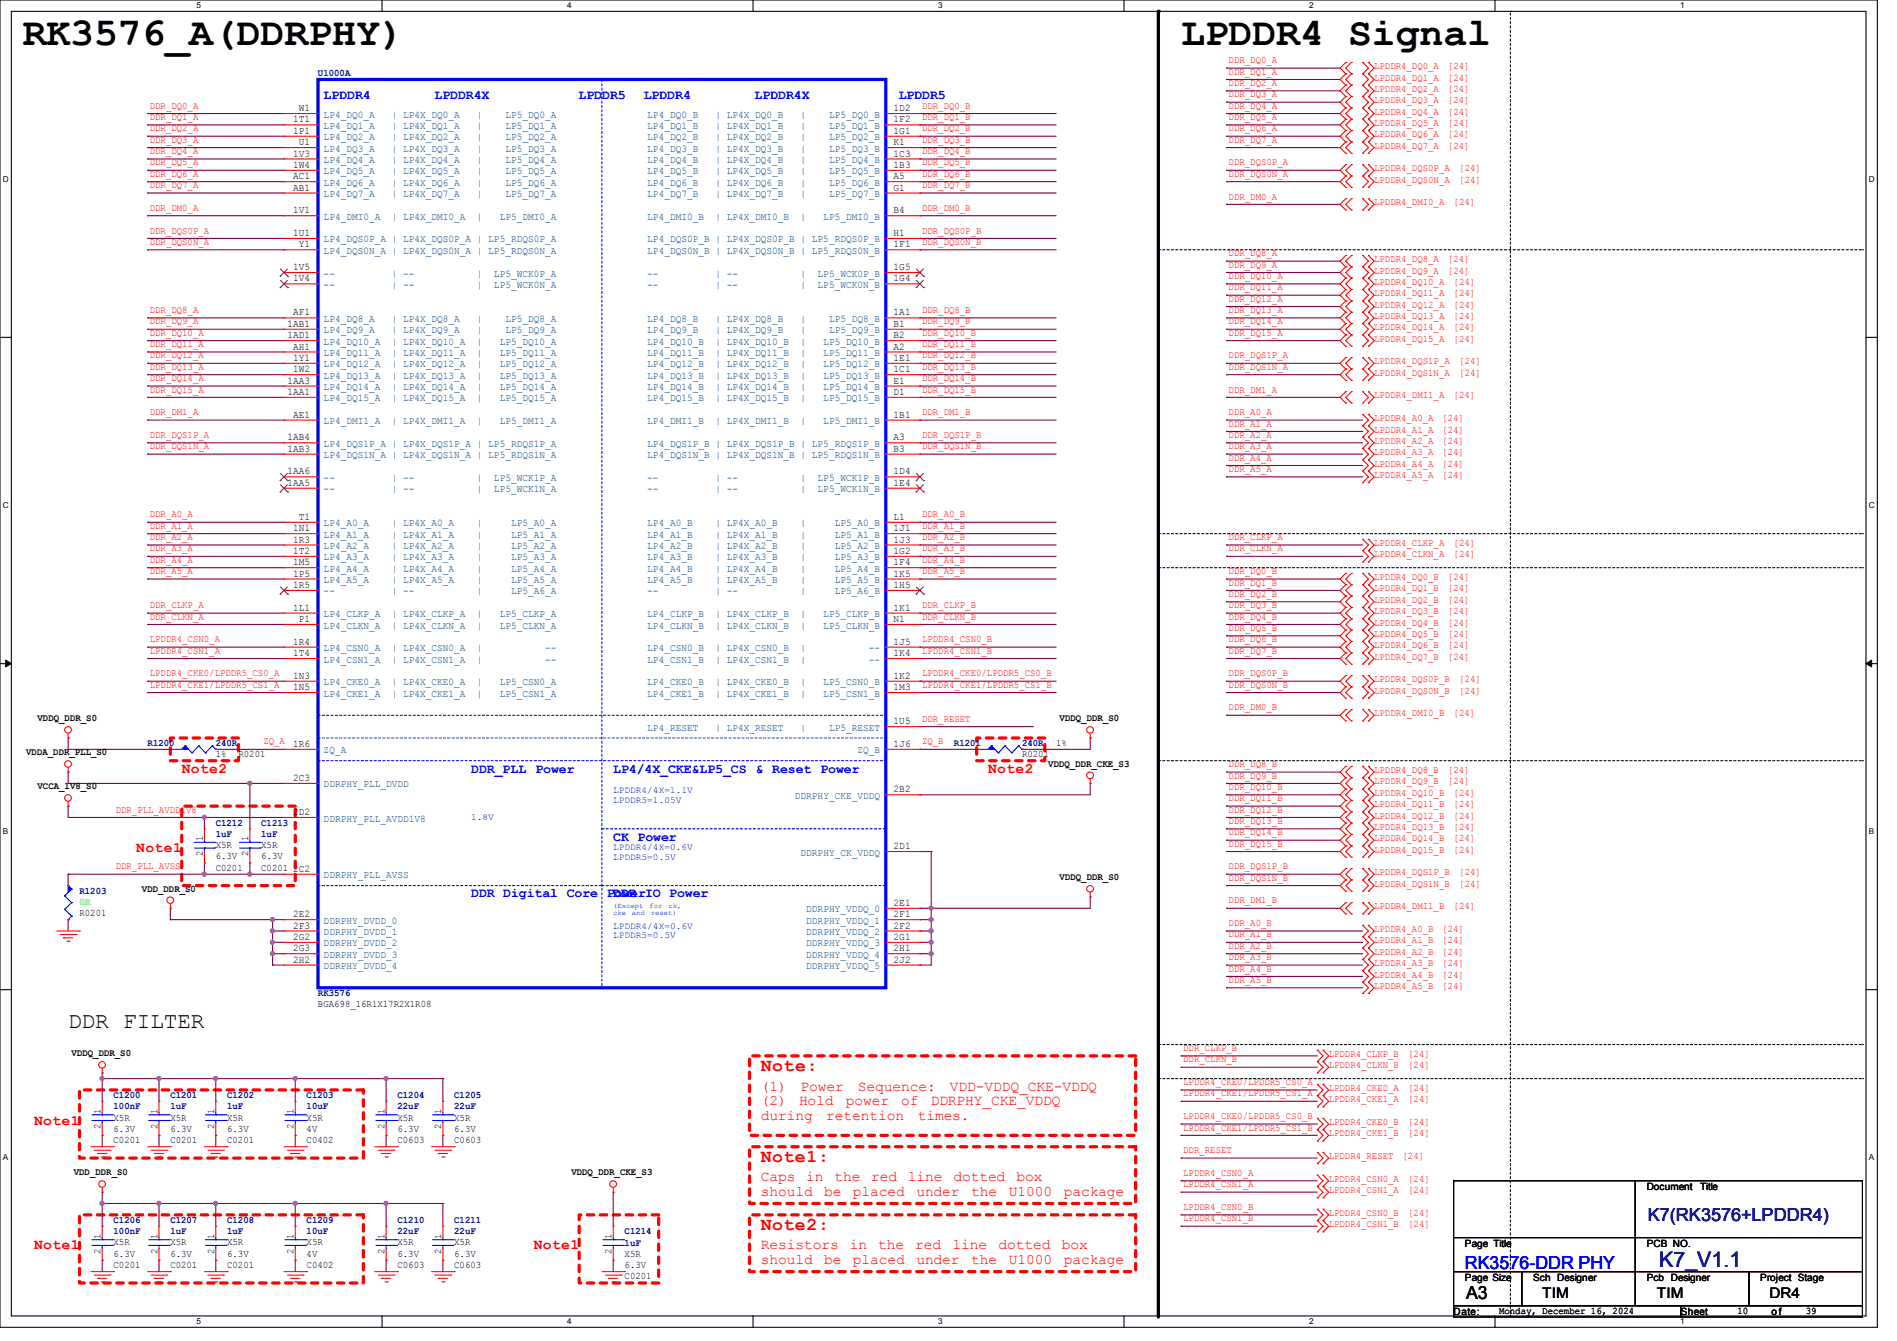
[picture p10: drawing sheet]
<svg xmlns="http://www.w3.org/2000/svg" width="297mm" height="210mm" viewBox="0 0 297 210" stroke-linecap="round" stroke-linejoin="round" font-family="sans-serif">
<defs><g id="words">
<g font-size="6.2">
<text x="3.6" y="7">RK3576_A(DDRPHY)</text>
<text x="184.9" y="7">LPDDR4 Signal</text>
</g>
<text font-size="3.6" x="10.7" y="161">DDR FILTER</text>
<text font-size="3.3" fill="#0000a0" x="259.8" y="198.4">K7_V1.1</text>
<g font-size="2.8" fill="#f00">
<text x="119.1" y="167.7">Note:</text>
<text x="119.1" y="181.9">Note1:</text>
<text x="119.1" y="192.6">Note2:</text>
</g>
<text font-size="2.8" fill="#000080" x="258" y="191.2">K7(RK3576+LPDDR4)</text>
<text font-size="2.8" fill="#00f" x="229.4" y="198.7">RK3576-DDR PHY</text>
<text font-size="2.8" x="229.5" y="203.5">A3</text>
<g font-size="2.3" fill="#f00">
<text x="28.4" y="121">Note2</text>
<text x="154.7" y="121">Note2</text>
<text x="21.3" y="133.4">Note1</text>
<text x="119.1" y="170.8">(1)</text>
<text x="119.1" y="173.1">(2)</text>
<text x="125.1" y="173.1">Hold</text>
<text x="125.3" y="170.8">Power</text>
<text x="132.4" y="173.1">power</text>
<text x="134.3" y="170.8">Sequence:</text>
<text x="141.1" y="173.1">of</text>
<text x="145.7" y="173.1">DDRPHY_CKE_VDDQ</text>
<text x="148.7" y="170.8">VDD-VDDQ_CKE-VDDQ</text>
<text x="5.3" y="176.1">Note1</text>
<text x="119.1" y="175.3">during</text>
<text x="129.4" y="175.3">retention</text>
<text x="143.7" y="175.3">times.</text>
<text x="119.1" y="185">Caps</text>
<text x="126.2" y="185">in</text>
<text x="130.6" y="185">the</text>
<text x="136.4" y="185">red</text>
<text x="142.2" y="185">line</text>
<text x="149.3" y="185">dotted</text>
<text x="159.1" y="185">box</text>
<text x="119.1" y="187.3">should</text>
<text x="129" y="187.3">be</text>
<text x="133.5" y="187.3">placed</text>
<text x="143.5" y="187.3">under</text>
<text x="152.1" y="187.3">the</text>
<text x="157.9" y="187.3">U1000</text>
<text x="166.5" y="187.3">package</text>
<text x="5.3" y="195.7">Note1</text>
<text x="83.6" y="195.7">Note1</text>
<text x="119.1" y="195.7">Resistors</text>
<text x="119.1" y="198">should</text>
<text x="129" y="198">be</text>
<text x="133.1" y="195.7">in</text>
<text x="133.5" y="198">placed</text>
<text x="137.5" y="195.7">the</text>
<text x="143.3" y="195.7">red</text>
<text x="143.5" y="198">under</text>
<text x="149.1" y="195.7">line</text>
<text x="152.1" y="198">the</text>
<text x="156.3" y="195.7">dotted</text>
<text x="157.9" y="198">U1000</text>
<text x="166.2" y="195.7">box</text>
<text x="166.5" y="198">package</text>
</g>
<g font-size="2.3">
<text x="241.5" y="203.3">TIM</text>
<text x="259.4" y="203.3">TIM</text>
<text x="277" y="203.3">DR4</text>
</g>
<g font-size="2.1" fill="#00f">
<text x="50.7" y="15.6">LPDDR4</text>
<text x="68" y="15.6">LPDDR4X</text>
<text x="90.6" y="15.6">LPD</text>
<text x="94.3" y="15.6">DR5</text>
<text x="100.8" y="15.6">LPDDR4</text>
<text x="118.2" y="15.6">LPDDR4X</text>
<text x="140.7" y="15.6">LPDDR5</text>
<text x="73.8" y="121">DDR_PLL Power</text>
<text x="96" y="121">LP4/4X_CKE&amp;LP5_CS &amp; Reset Power</text>
<text x="96" y="131.7">CK Power</text>
<text x="73.8" y="140.5">DDR Digital Core</text>
<text x="95" y="140.5">PDDR</text>
<text x="96.2" y="140.5">owerIO Power</text>
</g>
<g font-size="1.6" fill="#000080">
<text x="49.8" y="11.9">U1000A</text>
<text x="23.1" y="116.8">R1200</text>
<text x="33.8" y="116.8">240R</text>
<text x="149.4" y="116.8">R1201</text>
<text x="160" y="116.8">240R</text>
<text x="33.8" y="129.3">C1212</text>
<text x="33.8" y="131.1">1uF</text>
<text x="40.9" y="129.3">C1213</text>
<text x="40.9" y="131.1">1uF</text>
<text x="12.4" y="140">R1203</text>
<text x="49.8" y="156">RK3576</text>
<text x="17.8" y="172">C1200</text>
<text x="17.8" y="173.7">100nF</text>
<text x="26.7" y="172">C1201</text>
<text x="26.7" y="173.7">1uF</text>
<text x="35.6" y="172">C1202</text>
<text x="35.6" y="173.7">1uF</text>
<text x="48" y="172">C1203</text>
<text x="48" y="173.7">10uF</text>
<text x="62.2" y="172">C1204</text>
<text x="62.2" y="173.7">22uF</text>
<text x="71.1" y="172">C1205</text>
<text x="71.1" y="173.7">22uF</text>
<text x="17.8" y="191.5">C1206</text>
<text x="26.7" y="191.5">C1207</text>
<text x="35.6" y="191.5">C1208</text>
<text x="48" y="191.5">C1209</text>
<text x="62.2" y="191.5">C1210</text>
<text x="71.1" y="191.5">C1211</text>
<text x="17.8" y="193.3">100nF</text>
<text x="26.7" y="193.3">1uF</text>
<text x="35.6" y="193.3">1uF</text>
<text x="48" y="193.3">10uF</text>
<text x="62.2" y="193.3">22uF</text>
<text x="71.1" y="193.3">22uF</text>
<text x="97.8" y="193.3">C1214</text>
<text x="97.8" y="195.1">1uF</text>
</g>
<g font-size="1.6" fill="#f00">
<text x="192.4" y="9.9">DDR_DQ0_A</text>
<text x="192.4" y="11.7">DDR_DQ1_A</text>
<text x="215.1" y="10.8">LPDDR4_DQ0_A</text>
<text x="226.7" y="10.8">[24]</text>
<text x="23.5" y="17">DDR_DQ0_A</text>
<text x="144.4" y="17">DDR_DQ0_B</text>
<text x="192.4" y="13.5">DDR_DQ2_A</text>
<text x="192.4" y="15.2">DDR_DQ3_A</text>
<text x="192.4" y="17">DDR_DQ4_A</text>
<text x="215.1" y="12.6">LPDDR4_DQ1_A</text>
<text x="215.1" y="14.4">LPDDR4_DQ2_A</text>
<text x="215.1" y="16.2">LPDDR4_DQ3_A</text>
<text x="215.1" y="17.9">LPDDR4_DQ4_A</text>
<text x="226.7" y="12.6">[24]</text>
<text x="226.7" y="14.4">[24]</text>
<text x="226.7" y="16.2">[24]</text>
<text x="226.7" y="17.9">[24]</text>
<text x="23.5" y="18.8">DDR_DQ1_A</text>
<text x="23.5" y="20.6">DDR_DQ2_A</text>
<text x="23.5" y="22.4">DDR_DQ3_A</text>
<text x="144.4" y="18.8">DDR_DQ1_B</text>
<text x="144.4" y="20.6">DDR_DQ2_B</text>
<text x="144.4" y="22.4">DDR_DQ3_B</text>
<text x="192.4" y="18.8">DDR_DQ5_A</text>
<text x="192.4" y="20.6">DDR_DQ6_A</text>
<text x="192.4" y="22.4">DDR_DQ7_A</text>
<text x="215.1" y="19.7">LPDDR4_DQ5_A</text>
<text x="215.1" y="21.5">LPDDR4_DQ6_A</text>
<text x="215.1" y="23.3">LPDDR4_DQ7_A</text>
<text x="226.7" y="19.7">[24]</text>
<text x="226.7" y="21.5">[24]</text>
<text x="226.7" y="23.3">[24]</text>
<text x="23.5" y="24.1">DDR_DQ4_A</text>
<text x="23.5" y="25.9">DDR_DQ5_A</text>
<text x="23.5" y="27.7">DDR_DQ6_A</text>
<text x="23.5" y="29.5">DDR_DQ7_A</text>
<text x="144.4" y="24.1">DDR_DQ4_B</text>
<text x="144.4" y="25.9">DDR_DQ5_B</text>
<text x="144.4" y="27.7">DDR_DQ6_B</text>
<text x="144.4" y="29.5">DDR_DQ7_B</text>
<text x="192.4" y="25.9">DDR_DQS0P_A</text>
<text x="192.4" y="27.7">DDR_DQS0N_A</text>
<text x="215.1" y="26.8">LPDDR4_DQS0P_A</text>
<text x="215.1" y="28.6">LPDDR4_DQS0N_A</text>
<text x="228.5" y="26.8">[24]</text>
<text x="228.5" y="28.6">[24]</text>
<text x="23.5" y="33">DDR_DM0_A</text>
<text x="144.4" y="33">DDR_DM0_B</text>
<text x="192.4" y="31.2">DDR_DM0_A</text>
<text x="215.1" y="32.2">LPDDR4_DMI0_A</text>
<text x="227.6" y="32.2">[24]</text>
<text x="23.5" y="36.6">DDR_DQS0P_A</text>
<text x="23.5" y="38.4">DDR_DQS0N_A</text>
<text x="144.4" y="36.6">DDR_DQS0P_B</text>
<text x="144.4" y="38.4">DDR_DQS0N_B</text>
<text x="192.4" y="40.1">DDR_DQ8_A</text>
<text x="192.4" y="41.9">DDR_DQ9_A</text>
<text x="215.1" y="41.1">LPDDR4_DQ8_A</text>
<text x="226.7" y="41.1">[24]</text>
<text x="192.4" y="43.7">DDR_DQ10_A</text>
<text x="192.4" y="45.5">DDR_DQ11_A</text>
<text x="192.4" y="47.2">DDR_DQ12_A</text>
<text x="215.1" y="42.8">LPDDR4_DQ9_A</text>
<text x="215.1" y="44.6">LPDDR4_DQ10_A</text>
<text x="215.1" y="46.4">LPDDR4_DQ11_A</text>
<text x="226.7" y="42.8">[24]</text>
<text x="227.6" y="44.6">[24]</text>
<text x="227.6" y="46.4">[24]</text>
<text x="23.5" y="49">DDR_DQ8_A</text>
<text x="23.5" y="50.8">DDR_DQ9_A</text>
<text x="23.5" y="52.6">DDR_DQ10_A</text>
<text x="144.4" y="49">DDR_DQ8_B</text>
<text x="144.4" y="50.8">DDR_DQ9_B</text>
<text x="144.4" y="52.6">DDR_DQ10_B</text>
<text x="192.4" y="49">DDR_DQ13_A</text>
<text x="192.4" y="50.8">DDR_DQ14_A</text>
<text x="192.4" y="52.6">DDR_DQ15_A</text>
<text x="215.1" y="48.2">LPDDR4_DQ12_A</text>
<text x="215.1" y="50">LPDDR4_DQ13_A</text>
<text x="215.1" y="51.7">LPDDR4_DQ14_A</text>
<text x="215.1" y="53.5">LPDDR4_DQ15_A</text>
<text x="227.6" y="48.2">[24]</text>
<text x="227.6" y="50">[24]</text>
<text x="227.6" y="51.7">[24]</text>
<text x="227.6" y="53.5">[24]</text>
<text x="23.5" y="54.4">DDR_DQ11_A</text>
<text x="23.5" y="56.1">DDR_DQ12_A</text>
<text x="23.5" y="57.9">DDR_DQ13_A</text>
<text x="23.5" y="59.7">DDR_DQ14_A</text>
<text x="144.4" y="54.4">DDR_DQ11_B</text>
<text x="144.4" y="56.1">DDR_DQ12_B</text>
<text x="144.4" y="57.9">DDR_DQ13_B</text>
<text x="144.4" y="59.7">DDR_DQ14_B</text>
<text x="192.4" y="56.1">DDR_DQS1P_A</text>
<text x="192.4" y="57.9">DDR_DQS1N_A</text>
<text x="215.1" y="57.1">LPDDR4_DQS1P_A</text>
<text x="215.1" y="58.8">LPDDR4_DQS1N_A</text>
<text x="228.5" y="57.1">[24]</text>
<text x="228.5" y="58.8">[24]</text>
<text x="23.5" y="61.5">DDR_DQ15_A</text>
<text x="23.5" y="65">DDR_DM1_A</text>
<text x="144.4" y="61.5">DDR_DQ15_B</text>
<text x="144.4" y="65">DDR_DM1_B</text>
<text x="192.4" y="61.5">DDR_DM1_A</text>
<text x="192.4" y="65">DDR_A0_A</text>
<text x="215.1" y="66">LPDDR4_A0_A</text>
<text x="215.1" y="62.4">LPDDR4_DMI1_A</text>
<text x="225.8" y="66">[24]</text>
<text x="227.6" y="62.4">[24]</text>
<text x="23.5" y="68.6">DDR_DQS1P_A</text>
<text x="23.5" y="70.4">DDR_DQS1N_A</text>
<text x="144.4" y="68.6">DDR_DQS1P_B</text>
<text x="144.4" y="70.4">DDR_DQS1N_B</text>
<text x="192.4" y="66.8">DDR_A1_A</text>
<text x="192.4" y="68.6">DDR_A2_A</text>
<text x="192.4" y="70.4">DDR_A3_A</text>
<text x="215.1" y="67.7">LPDDR4_A1_A</text>
<text x="215.1" y="69.5">LPDDR4_A2_A</text>
<text x="215.1" y="71.3">LPDDR4_A3_A</text>
<text x="225.8" y="67.7">[24]</text>
<text x="225.8" y="69.5">[24]</text>
<text x="225.8" y="71.3">[24]</text>
<text x="192.4" y="72.1">DDR_A4_A</text>
<text x="192.4" y="73.9">DDR_A5_A</text>
<text x="215.1" y="73.1">LPDDR4_A4_A</text>
<text x="215.1" y="74.8">LPDDR4_A5_A</text>
<text x="225.8" y="73.1">[24]</text>
<text x="225.8" y="74.8">[24]</text>
<text x="23.5" y="81">DDR_A0_A</text>
<text x="23.5" y="82.8">DDR_A1_A</text>
<text x="144.4" y="81">DDR_A0_B</text>
<text x="144.4" y="82.8">DDR_A1_B</text>
<text x="23.5" y="84.6">DDR_A2_A</text>
<text x="23.5" y="86.4">DDR_A3_A</text>
<text x="23.5" y="88.1">DDR_A4_A</text>
<text x="23.5" y="89.9">DDR_A5_A</text>
<text x="144.4" y="84.6">DDR_A2_B</text>
<text x="144.4" y="86.4">DDR_A3_B</text>
<text x="144.4" y="88.1">DDR_A4_B</text>
<text x="144.4" y="89.9">DDR_A5_B</text>
<text x="192.4" y="84.6">DDR_CLKP_A</text>
<text x="192.4" y="86.4">DDR_CLKN_A</text>
<text x="192.4" y="89.9">DDR_DQ0_B</text>
<text x="215.1" y="85.5">LPDDR4_CLKP_A</text>
<text x="215.1" y="87.3">LPDDR4_CLKN_A</text>
<text x="227.6" y="85.5">[24]</text>
<text x="227.6" y="87.3">[24]</text>
<text x="23.5" y="95.2">DDR_CLKP_A</text>
<text x="144.4" y="95.2">DDR_CLKP_B</text>
<text x="192.4" y="91.7">DDR_DQ1_B</text>
<text x="192.4" y="93.5">DDR_DQ2_B</text>
<text x="192.4" y="95.2">DDR_DQ3_B</text>
<text x="215.1" y="90.8">LPDDR4_DQ0_B</text>
<text x="215.1" y="92.6">LPDDR4_DQ1_B</text>
<text x="215.1" y="94.4">LPDDR4_DQ2_B</text>
<text x="226.7" y="90.8">[24]</text>
<text x="226.7" y="92.6">[24]</text>
<text x="226.7" y="94.4">[24]</text>
<text x="23.5" y="97">DDR_CLKN_A</text>
<text x="23.5" y="100.6">LPDDR4_CSN0_A</text>
<text x="144.4" y="97">DDR_CLKN_B</text>
<text x="144.4" y="100.6">LPDDR4_CSN0_B</text>
<text x="192.4" y="97">DDR_DQ4_B</text>
<text x="192.4" y="98.8">DDR_DQ5_B</text>
<text x="192.4" y="100.6">DDR_DQ6_B</text>
<text x="215.1" y="96.2">LPDDR4_DQ3_B</text>
<text x="215.1" y="98">LPDDR4_DQ4_B</text>
<text x="215.1" y="99.7">LPDDR4_DQ5_B</text>
<text x="215.1" y="101.5">LPDDR4_DQ6_B</text>
<text x="226.7" y="96.2">[24]</text>
<text x="226.7" y="98">[24]</text>
<text x="226.7" y="99.7">[24]</text>
<text x="226.7" y="101.5">[24]</text>
<text x="23.5" y="102.4">LPDDR4_CSN1_A</text>
<text x="23.5" y="105.9">LPDDR4_CKE0/LPDDR5_CS0_A</text>
<text x="23.5" y="107.7">LPDDR4_CKE1/LPDDR5_CS1_A</text>
<text x="144.4" y="102.4">LPDDR4_CSN1_B</text>
<text x="144.4" y="105.9">LPDDR4_CKE0/LPDDR5_CS0_B</text>
<text x="144.4" y="107.7">LPDDR4_CKE1/LPDDR5_CS1_B</text>
<text x="192.4" y="102.4">DDR_DQ7_B</text>
<text x="192.4" y="105.9">DDR_DQS0P_B</text>
<text x="192.4" y="107.7">DDR_DQS0N_B</text>
<text x="215.1" y="103.3">LPDDR4_DQ7_B</text>
<text x="215.1" y="106.8">LPDDR4_DQS0P_B</text>
<text x="226.7" y="103.3">[24]</text>
<text x="228.5" y="106.8">[24]</text>
<text x="144.4" y="113">DDR_RESET</text>
<text x="192.4" y="111.3">DDR_DM0_B</text>
<text x="215.1" y="108.6">LPDDR4_DQS0N_B</text>
<text x="215.1" y="112.2">LPDDR4_DMI0_B</text>
<text x="227.6" y="112.2">[24]</text>
<text x="228.5" y="108.6">[24]</text>
<text x="41.2" y="116.6">ZQ_A</text>
<text x="144.4" y="116.6">ZQ_B</text>
<text x="192.4" y="120.1">DDR_DQ8_B</text>
<text x="192.4" y="121.9">DDR_DQ9_B</text>
<text x="192.4" y="123.7">DDR_DQ10_B</text>
<text x="192.4" y="125.5">DDR_DQ11_B</text>
<text x="215.1" y="121.1">LPDDR4_DQ8_B</text>
<text x="215.1" y="122.9">LPDDR4_DQ9_B</text>
<text x="215.1" y="124.6">LPDDR4_DQ10_B</text>
<text x="226.7" y="121.1">[24]</text>
<text x="226.7" y="122.9">[24]</text>
<text x="227.6" y="124.6">[24]</text>
<text x="18.1" y="127.3">DDR_PLL_AVDD1V8</text>
<text x="192.4" y="127.3">DDR_DQ12_B</text>
<text x="192.4" y="129">DDR_DQ13_B</text>
<text x="192.4" y="130.8">DDR_DQ14_B</text>
<text x="215.1" y="126.4">LPDDR4_DQ11_B</text>
<text x="215.1" y="128.2">LPDDR4_DQ12_B</text>
<text x="215.1" y="130">LPDDR4_DQ13_B</text>
<text x="215.1" y="131.7">LPDDR4_DQ14_B</text>
<text x="227.6" y="126.4">[24]</text>
<text x="227.6" y="128.2">[24]</text>
<text x="227.6" y="130">[24]</text>
<text x="227.6" y="131.7">[24]</text>
<text x="18.1" y="136.1">DDR_PLL_AVSS</text>
<text x="192.4" y="132.6">DDR_DQ15_B</text>
<text x="192.4" y="136.1">DDR_DQS1P_B</text>
<text x="192.4" y="137.9">DDR_DQS1N_B</text>
<text x="215.1" y="133.5">LPDDR4_DQ15_B</text>
<text x="215.1" y="137.1">LPDDR4_DQS1P_B</text>
<text x="227.6" y="133.5">[24]</text>
<text x="228.5" y="137.1">[24]</text>
<text x="192.4" y="141.5">DDR_DM1_B</text>
<text x="215.1" y="138.9">LPDDR4_DQS1N_B</text>
<text x="215.1" y="142.4">LPDDR4_DMI1_B</text>
<text x="227.6" y="142.4">[24]</text>
<text x="228.5" y="138.9">[24]</text>
<text x="192.4" y="145">DDR_A0_B</text>
<text x="192.4" y="146.8">DDR_A1_B</text>
<text x="192.4" y="148.6">DDR_A2_B</text>
<text x="215.1" y="146">LPDDR4_A0_B</text>
<text x="215.1" y="147.7">LPDDR4_A1_B</text>
<text x="215.1" y="149.5">LPDDR4_A2_B</text>
<text x="225.8" y="146">[24]</text>
<text x="225.8" y="147.7">[24]</text>
<text x="225.8" y="149.5">[24]</text>
<text x="192.4" y="150.4">DDR_A3_B</text>
<text x="192.4" y="152.1">DDR_A4_B</text>
<text x="192.4" y="153.9">DDR_A5_B</text>
<text x="215.1" y="151.3">LPDDR4_A3_B</text>
<text x="215.1" y="153.1">LPDDR4_A4_B</text>
<text x="215.1" y="154.9">LPDDR4_A5_B</text>
<text x="225.8" y="151.3">[24]</text>
<text x="225.8" y="153.1">[24]</text>
<text x="225.8" y="154.9">[24]</text>
<text x="185.3" y="164.6">DDR_CLKP_B</text>
<text x="185.3" y="166.4">DDR_CLKN_B</text>
<text x="208" y="165.5">LPDDR4_CLKP_B</text>
<text x="208" y="167.3">LPDDR4_CLKN_B</text>
<text x="220.5" y="165.5">[24]</text>
<text x="220.5" y="167.3">[24]</text>
<text x="185.3" y="169.9">LPDDR4_CKE0/LPDDR5_CS0_A</text>
<text x="185.3" y="171.7">LPDDR4_CKE1/LPDDR5_CS1_A</text>
<text x="208" y="170.9">LPDDR4_CKE0_A</text>
<text x="208" y="172.6">LPDDR4_CKE1_A</text>
<text x="220.5" y="170.9">[24]</text>
<text x="220.5" y="172.6">[24]</text>
<text x="185.3" y="175.3">LPDDR4_CKE0/LPDDR5_CS0_B</text>
<text x="185.3" y="177">LPDDR4_CKE1/LPDDR5_CS1_B</text>
<text x="208" y="176.2">LPDDR4_CKE0_B</text>
<text x="208" y="178">LPDDR4_CKE1_B</text>
<text x="220.5" y="176.2">[24]</text>
<text x="220.5" y="178">[24]</text>
<text x="185.3" y="180.6">DDR_RESET</text>
<text x="185.3" y="184.1">LPDDR4_CSN0_A</text>
<text x="185.3" y="185.9">LPDDR4_CSN1_A</text>
<text x="208" y="181.5">LPDDR4_RESET</text>
<text x="208" y="185.1">LPDDR4_CSN0_A</text>
<text x="219.6" y="181.5">[24]</text>
<text x="220.5" y="185.1">[24]</text>
<text x="185.3" y="189.5">LPDDR4_CSN0_B</text>
<text x="185.3" y="191.3">LPDDR4_CSN1_B</text>
<text x="208" y="186.9">LPDDR4_CSN1_A</text>
<text x="208" y="190.4">LPDDR4_CSN0_B</text>
<text x="220.5" y="186.9">[24]</text>
<text x="220.5" y="190.4">[24]</text>
<text x="208" y="192.2">LPDDR4_CSN1_B</text>
<text x="220.5" y="192.2">[24]</text>
</g>
<g font-size="1.6">
<text x="46.8" y="17.4">W1</text>
<text x="139.9" y="17.4">1D2</text>
<text x="45.9" y="21">1P1</text>
<text x="45.9" y="19.2">1T1</text>
<text x="46.8" y="22.7">U1</text>
<text x="139.9" y="19.2">1F2</text>
<text x="139.9" y="21">1G1</text>
<text x="139.9" y="22.7">K1</text>
<text x="45.9" y="29.8">AB1</text>
<text x="45.9" y="28.1">AC1</text>
<text x="45.9" y="26.3">1W4</text>
<text x="45.9" y="24.5">1V3</text>
<text x="139.9" y="24.5">1C3</text>
<text x="139.9" y="26.3">1B3</text>
<text x="139.9" y="28.1">A5</text>
<text x="139.9" y="29.8">G1</text>
<text x="45.9" y="33.4">1V1</text>
<text x="139.9" y="33.4">B4</text>
<text x="45.9" y="37">1U1</text>
<text x="46.8" y="38.7">Y1</text>
<text x="139.9" y="37">H1</text>
<text x="139.9" y="38.7">1F1</text>
<text x="45.9" y="44.1">1V4</text>
<text x="45.9" y="42.3">1V5</text>
<text x="139.9" y="42.3">1G5</text>
<text x="139.9" y="44.1">1G4</text>
<text x="45" y="53">1AD1</text>
<text x="45" y="51.2">1AB1</text>
<text x="45.9" y="49.4">AF1</text>
<text x="139.9" y="49.4">1A1</text>
<text x="139.9" y="51.2">B1</text>
<text x="139.9" y="53">B2</text>
<text x="45.9" y="58.3">1W2</text>
<text x="45.9" y="56.5">1Y1</text>
<text x="45.9" y="54.7">AH1</text>
<text x="139.9" y="54.7">A2</text>
<text x="139.9" y="56.5">1E1</text>
<text x="139.9" y="58.3">1C1</text>
<text x="45" y="61.8">1AA1</text>
<text x="45" y="60.1">1AA3</text>
<text x="45.9" y="65.4">AE1</text>
<text x="139.9" y="60.1">E1</text>
<text x="139.9" y="61.8">D1</text>
<text x="139.9" y="65.4">1B1</text>
<text x="45" y="70.7">1AB3</text>
<text x="45" y="69">1AB4</text>
<text x="139.9" y="69">A3</text>
<text x="139.9" y="70.7">B3</text>
<text x="45" y="76.1">1AA5</text>
<text x="45" y="74.3">1AA6</text>
<text x="139.9" y="74.3">1D4</text>
<text x="139.9" y="76.1">1E4</text>
<text x="45.9" y="83.2">1N1</text>
<text x="46.8" y="81.4">T1</text>
<text x="139.9" y="81.4">L1</text>
<text x="139.9" y="83.2">1J1</text>
<text x="45.9" y="88.5">1M5</text>
<text x="45.9" y="86.7">1T2</text>
<text x="45.9" y="85">1R3</text>
<text x="139.9" y="85">1J3</text>
<text x="139.9" y="86.7">1G2</text>
<text x="139.9" y="88.5">1F4</text>
<text x="45.9" y="95.6">1L1</text>
<text x="45.9" y="92.1">1R5</text>
<text x="45.9" y="90.3">1P5</text>
<text x="139.9" y="90.3">1K5</text>
<text x="139.9" y="92.1">1H5</text>
<text x="139.9" y="95.6">1K1</text>
<text x="45.9" y="101">1R4</text>
<text x="46.8" y="97.4">P1</text>
<text x="139.9" y="97.4">N1</text>
<text x="139.9" y="101">1J5</text>
<text x="45.9" y="106.3">1N3</text>
<text x="45.9" y="102.7">1T4</text>
<text x="139.9" y="102.7">1K4</text>
<text x="139.9" y="106.3">1K2</text>
<text x="5.9" y="112.9">VDDQ_DDR_S0</text>
<text x="45.9" y="108.1">1N5</text>
<text x="139.9" y="108.1">1M3</text>
<text x="139.9" y="113.4">1U5</text>
<text x="165.9" y="112.9">VDDQ_DDR_S0</text>
<text x="4.1" y="118.3">VDDA_DDR_PLL_S0</text>
<text x="33.8" y="118.6">1%</text>
<text x="37.3" y="118.6">R0201</text>
<text x="45.9" y="117">1R6</text>
<text x="139.9" y="117">1J6</text>
<text x="160" y="118.6">R0201</text>
<text x="165.4" y="116.8">1%</text>
<text x="5.9" y="123.6">VCCA_1V8_S0</text>
<text x="45.9" y="122.3">2C3</text>
<text x="139.9" y="124.1">2B2</text>
<text x="164.1" y="120.1">VDDQ_DDR_CKE_S3</text>
<text x="31.7" y="131.7" transform="rotate(-90 31.7 131.7)">1</text>
<text x="38.9" y="131.7" transform="rotate(-90 38.9 131.7)">1</text>
<text x="45.9" y="127.6">2D2</text>
<text x="31.7" y="134.1" transform="rotate(-90 31.7 134.1)">2</text>
<text x="33.8" y="136.4">C0201</text>
<text x="33.8" y="132.8">X5R</text>
<text x="33.8" y="134.6">6.3V</text>
<text x="38.9" y="134.1" transform="rotate(-90 38.9 134.1)">2</text>
<text x="40.9" y="136.4">C0201</text>
<text x="40.9" y="132.8">X5R</text>
<text x="40.9" y="134.6">6.3V</text>
<text x="45.9" y="136.5">2C2</text>
<text x="139.9" y="133">2D1</text>
<text x="165.9" y="137.8">VDDQ_DDR_S0</text>
<text x="12.4" y="143.5">R0201</text>
<text x="22.2" y="139.6">VDD_DDR_S0</text>
<text x="45.9" y="143.6">2E2</text>
<text x="139.9" y="141.9">2E1</text>
<text x="139.9" y="143.6">2F1</text>
<text x="45.9" y="149">2G3</text>
<text x="45.9" y="147.2">2G2</text>
<text x="45.9" y="145.4">2F3</text>
<text x="139.9" y="145.4">2F2</text>
<text x="139.9" y="147.2">2G1</text>
<text x="139.9" y="149">2H1</text>
<text x="45.9" y="150.7">2H2</text>
<text x="139.9" y="150.7">2J2</text>
<text x="49.8" y="157.7">BGA698_16R1X17R2X1R08</text>
<text x="11.2" y="165.4">VDDQ_DDR_S0</text>
<text x="15.7" y="176.7" transform="rotate(-90 15.7 176.7)">2</text>
<text x="15.7" y="174.4" transform="rotate(-90 15.7 174.4)">1</text>
<text x="17.8" y="179">C0201</text>
<text x="17.8" y="175.5">X5R</text>
<text x="17.8" y="177.2">6.3V</text>
<text x="24.6" y="176.7" transform="rotate(-90 24.6 176.7)">2</text>
<text x="24.6" y="174.4" transform="rotate(-90 24.6 174.4)">1</text>
<text x="26.7" y="179">C0201</text>
<text x="26.7" y="175.5">X5R</text>
<text x="26.7" y="177.2">6.3V</text>
<text x="33.5" y="176.7" transform="rotate(-90 33.5 176.7)">2</text>
<text x="33.5" y="174.4" transform="rotate(-90 33.5 174.4)">1</text>
<text x="35.6" y="179">C0201</text>
<text x="35.6" y="175.5">X5R</text>
<text x="35.6" y="177.2">6.3V</text>
<text x="46" y="176.7" transform="rotate(-90 46 176.7)">2</text>
<text x="46" y="174.4" transform="rotate(-90 46 174.4)">1</text>
<text x="48" y="179">C0402</text>
<text x="48" y="175.5">X5R</text>
<text x="48" y="177.2">4V</text>
<text x="60.2" y="176.7" transform="rotate(-90 60.2 176.7)">2</text>
<text x="60.2" y="174.4" transform="rotate(-90 60.2 174.4)">1</text>
<text x="62.2" y="179">C0603</text>
<text x="62.2" y="175.5">X5R</text>
<text x="62.2" y="177.2">6.3V</text>
<text x="69.1" y="176.7" transform="rotate(-90 69.1 176.7)">2</text>
<text x="69.1" y="174.4" transform="rotate(-90 69.1 174.4)">1</text>
<text x="71.1" y="179">C0603</text>
<text x="71.1" y="175.5">X5R</text>
<text x="71.1" y="177.2">6.3V</text>
<text x="11.6" y="184.1">VDD_DDR_S0</text>
<text x="89.5" y="184.1">VDDQ_DDR_CKE_S3</text>
<text x="257.8" y="186.4">Document</text>
<text x="266.2" y="186.4">Title</text>
<text x="15.7" y="196.3" transform="rotate(-90 15.7 196.3)">2</text>
<text x="15.7" y="194" transform="rotate(-90 15.7 194)">1</text>
<text x="17.8" y="195">X5R</text>
<text x="17.8" y="196.8">6.3V</text>
<text x="24.6" y="196.3" transform="rotate(-90 24.6 196.3)">2</text>
<text x="24.6" y="194" transform="rotate(-90 24.6 194)">1</text>
<text x="26.7" y="195">X5R</text>
<text x="26.7" y="196.8">6.3V</text>
<text x="33.5" y="196.3" transform="rotate(-90 33.5 196.3)">2</text>
<text x="33.5" y="194" transform="rotate(-90 33.5 194)">1</text>
<text x="35.6" y="195">X5R</text>
<text x="35.6" y="196.8">6.3V</text>
<text x="46" y="196.3" transform="rotate(-90 46 196.3)">2</text>
<text x="46" y="194" transform="rotate(-90 46 194)">1</text>
<text x="48" y="195">X5R</text>
<text x="48" y="196.8">4V</text>
<text x="60.2" y="196.3" transform="rotate(-90 60.2 196.3)">2</text>
<text x="60.2" y="194" transform="rotate(-90 60.2 194)">1</text>
<text x="62.2" y="195">X5R</text>
<text x="62.2" y="196.8">6.3V</text>
<text x="69.1" y="196.3" transform="rotate(-90 69.1 196.3)">2</text>
<text x="69.1" y="194" transform="rotate(-90 69.1 194)">1</text>
<text x="71.1" y="195">X5R</text>
<text x="71.1" y="196.8">6.3V</text>
<text x="95.8" y="196.3" transform="rotate(-90 95.8 196.3)">2</text>
<text x="95.8" y="194" transform="rotate(-90 95.8 194)">1</text>
<text x="97.8" y="196.8">X5R</text>
<text x="229.4" y="195.2">Page Title</text>
<text x="257.8" y="195.2">PCB NO.</text>
<text x="17.8" y="198.6">C0201</text>
<text x="26.7" y="198.6">C0201</text>
<text x="35.6" y="198.6">C0201</text>
<text x="48" y="198.6">C0402</text>
<text x="62.2" y="198.6">C0603</text>
<text x="71.1" y="198.6">C0603</text>
<text x="97.8" y="200.4">C0201</text>
<text x="97.8" y="198.6">6.3V</text>
<text x="229.4" y="200.6">Page Size</text>
<text x="240" y="200.6">Sch Designer</text>
<text x="257.8" y="200.6">Pcb Designer</text>
<text x="275.6" y="200.6">Project Stage</text>
<text x="227.6" y="205.9">Date:</text>
<text x="234.7" y="205.7">Monday, December 16, 2024</text>
<text x="263.1" y="205.9">Sheet</text>
<text x="272" y="205.7">10</text>
<text x="277.4" y="205.9">o f</text>
<text x="282.7" y="205.7">39</text>
</g>
<g font-size="1.6" fill="#004080">
<text x="50.7" y="23.7">LP4_DQ3_A</text>
<text x="50.7" y="22">LP4_DQ2_A</text>
<text x="50.7" y="20.2">LP4_DQ1_A</text>
<text x="50.7" y="18.4">LP4_DQ0_A</text>
<text x="61.3" y="23.7">| LP4X_DQ3_A</text>
<text x="61.3" y="22">| LP4X_DQ2_A</text>
<text x="61.3" y="20.2">| LP4X_DQ1_A</text>
<text x="61.3" y="18.4">| LP4X_DQ0_A</text>
<text x="74.7" y="23.7">|</text>
<text x="74.7" y="22">|</text>
<text x="74.7" y="20.2">|</text>
<text x="74.7" y="18.4">|</text>
<text x="79.1" y="23.7">LP5_DQ3_A</text>
<text x="79.1" y="22">LP5_DQ2_A</text>
<text x="79.1" y="20.2">LP5_DQ1_A</text>
<text x="79.1" y="18.4">LP5_DQ0_A</text>
<text x="101.3" y="18.4">LP4_DQ0_B</text>
<text x="101.3" y="20.2">LP4_DQ1_B</text>
<text x="101.3" y="22">LP4_DQ2_B</text>
<text x="101.3" y="23.7">LP4_DQ3_B</text>
<text x="112" y="18.4">| LP4X_DQ0_B</text>
<text x="112" y="20.2">| LP4X_DQ1_B</text>
<text x="112" y="22">| LP4X_DQ2_B</text>
<text x="112" y="23.7">| LP4X_DQ3_B</text>
<text x="125.3" y="18.4">|</text>
<text x="125.3" y="20.2">|</text>
<text x="125.3" y="22">|</text>
<text x="125.3" y="23.7">|</text>
<text x="129.8" y="18.4">LP5_DQ0_B</text>
<text x="129.8" y="20.2">LP5_DQ1_B</text>
<text x="129.8" y="22">LP5_DQ2_B</text>
<text x="129.8" y="23.7">LP5_DQ3_B</text>
<text x="50.7" y="29.1">LP4_DQ6_A</text>
<text x="50.7" y="27.3">LP4_DQ5_A</text>
<text x="50.7" y="25.5">LP4_DQ4_A</text>
<text x="61.3" y="29.1">| LP4X_DQ6_A</text>
<text x="61.3" y="27.3">| LP4X_DQ5_A</text>
<text x="61.3" y="25.5">| LP4X_DQ4_A</text>
<text x="74.7" y="29.1">|</text>
<text x="74.7" y="27.3">|</text>
<text x="74.7" y="25.5">|</text>
<text x="79.1" y="29.1">LP5_DQ6_A</text>
<text x="79.1" y="27.3">LP5_DQ5_A</text>
<text x="79.1" y="25.5">LP5_DQ4_A</text>
<text x="101.3" y="25.5">LP4_DQ4_B</text>
<text x="101.3" y="27.3">LP4_DQ5_B</text>
<text x="101.3" y="29.1">LP4_DQ6_B</text>
<text x="112" y="25.5">| LP4X_DQ4_B</text>
<text x="112" y="27.3">| LP4X_DQ5_B</text>
<text x="112" y="29.1">| LP4X_DQ6_B</text>
<text x="125.3" y="25.5">|</text>
<text x="125.3" y="27.3">|</text>
<text x="125.3" y="29.1">|</text>
<text x="129.8" y="25.5">LP5_DQ4_B</text>
<text x="129.8" y="27.3">LP5_DQ5_B</text>
<text x="129.8" y="29.1">LP5_DQ6_B</text>
<text x="50.7" y="34.4">LP4_DMI0_A</text>
<text x="50.7" y="30.9">LP4_DQ7_A</text>
<text x="61.3" y="34.4">| LP4X_DMI0_A</text>
<text x="61.3" y="30.9">| LP4X_DQ7_A</text>
<text x="74.7" y="34.4">|</text>
<text x="74.7" y="30.9">|</text>
<text x="78.2" y="34.4">LP5_DMI0_A</text>
<text x="79.1" y="30.9">LP5_DQ7_A</text>
<text x="101.3" y="30.9">LP4_DQ7_B</text>
<text x="101.3" y="34.4">LP4_DMI0_B</text>
<text x="112" y="30.9">| LP4X_DQ7_B</text>
<text x="112" y="34.4">| LP4X_DMI0_B</text>
<text x="125.3" y="30.9">|</text>
<text x="125.3" y="34.4">|</text>
<text x="128.9" y="34.4">LP5_DMI0_B</text>
<text x="129.8" y="30.9">LP5_DQ7_B</text>
<text x="50.7" y="39.8">LP4_DQS0N_A | LP4X_DQS0N_A | LP5_RDQS0N_A</text>
<text x="50.7" y="38">LP4_DQS0P_A | LP4X_DQS0P_A | LP5_RDQS0P_A</text>
<text x="101.3" y="38">LP4_DQS0P_B | LP4X_DQS0P_B | LP5_RDQS0P_B</text>
<text x="101.3" y="39.8">LP4_DQS0N_B | LP4X_DQS0N_B | LP5_RDQS0N_B</text>
<text x="50.7" y="45.1">--</text>
<text x="50.7" y="43.3">--</text>
<text x="61.3" y="45.1">| --</text>
<text x="61.3" y="43.3">| --</text>
<text x="74.7" y="45.1">|</text>
<text x="74.7" y="43.3">|</text>
<text x="77.3" y="45.1">LP5_WCK0N_A</text>
<text x="77.3" y="43.3">LP5_WCK0P_A</text>
<text x="101.3" y="43.3">--</text>
<text x="101.3" y="45.1">--</text>
<text x="112" y="43.3">| --</text>
<text x="112" y="45.1">| --</text>
<text x="125.3" y="43.3">|</text>
<text x="125.3" y="45.1">|</text>
<text x="128" y="43.3">LP5_WCK0P_B</text>
<text x="128" y="45.1">LP5_WCK0N_B</text>
<text x="50.7" y="54">LP4_DQ10_A</text>
<text x="50.7" y="52.2">LP4_DQ9_A</text>
<text x="50.7" y="50.4">LP4_DQ8_A</text>
<text x="61.3" y="54">| LP4X_DQ10_A</text>
<text x="61.3" y="52.2">| LP4X_DQ9_A</text>
<text x="61.3" y="50.4">| LP4X_DQ8_A</text>
<text x="74.7" y="54">|</text>
<text x="74.7" y="52.2">|</text>
<text x="74.7" y="50.4">|</text>
<text x="78.2" y="54">LP5_DQ10_A</text>
<text x="79.1" y="52.2">LP5_DQ9_A</text>
<text x="79.1" y="50.4">LP5_DQ8_A</text>
<text x="101.3" y="50.4">LP4_DQ8_B</text>
<text x="101.3" y="52.2">LP4_DQ9_B</text>
<text x="101.3" y="54">LP4_DQ10_B</text>
<text x="112" y="50.4">| LP4X_DQ8_B</text>
<text x="112" y="52.2">| LP4X_DQ9_B</text>
<text x="112" y="54">| LP4X_DQ10_B</text>
<text x="125.3" y="50.4">|</text>
<text x="125.3" y="52.2">|</text>
<text x="125.3" y="54">|</text>
<text x="128.9" y="54">LP5_DQ10_B</text>
<text x="129.8" y="50.4">LP5_DQ8_B</text>
<text x="129.8" y="52.2">LP5_DQ9_B</text>
<text x="50.7" y="59.3">LP4_DQ13_A</text>
<text x="50.7" y="57.5">LP4_DQ12_A</text>
<text x="50.7" y="55.8">LP4_DQ11_A</text>
<text x="61.3" y="59.3">| LP4X_DQ13_A</text>
<text x="61.3" y="57.5">| LP4X_DQ12_A</text>
<text x="61.3" y="55.8">| LP4X_DQ11_A</text>
<text x="74.7" y="59.3">|</text>
<text x="74.7" y="57.5">|</text>
<text x="74.7" y="55.8">|</text>
<text x="78.2" y="59.3">LP5_DQ13_A</text>
<text x="78.2" y="57.5">LP5_DQ12_A</text>
<text x="78.2" y="55.8">LP5_DQ11_A</text>
<text x="101.3" y="55.8">LP4_DQ11_B</text>
<text x="101.3" y="57.5">LP4_DQ12_B</text>
<text x="101.3" y="59.3">LP4_DQ13_B</text>
<text x="112" y="55.8">| LP4X_DQ11_B</text>
<text x="112" y="57.5">| LP4X_DQ12_B</text>
<text x="112" y="59.3">| LP4X_DQ13_B</text>
<text x="125.3" y="55.8">|</text>
<text x="125.3" y="57.5">|</text>
<text x="125.3" y="59.3">|</text>
<text x="128.9" y="55.8">LP5_DQ11_B</text>
<text x="128.9" y="57.5">LP5_DQ12_B</text>
<text x="128.9" y="59.3">LP5_DQ13_B</text>
<text x="50.7" y="62.9">LP4_DQ15_A</text>
<text x="50.7" y="61.1">LP4_DQ14_A</text>
<text x="61.3" y="62.9">| LP4X_DQ15_A</text>
<text x="61.3" y="61.1">| LP4X_DQ14_A</text>
<text x="74.7" y="62.9">|</text>
<text x="74.7" y="61.1">|</text>
<text x="78.2" y="62.9">LP5_DQ15_A</text>
<text x="78.2" y="61.1">LP5_DQ14_A</text>
<text x="101.3" y="61.1">LP4_DQ14_B</text>
<text x="101.3" y="62.9">LP4_DQ15_B</text>
<text x="112" y="61.1">| LP4X_DQ14_B</text>
<text x="112" y="62.9">| LP4X_DQ15_B</text>
<text x="125.3" y="61.1">|</text>
<text x="125.3" y="62.9">|</text>
<text x="128.9" y="61.1">LP5_DQ14_B</text>
<text x="128.9" y="62.9">LP5_DQ15_B</text>
<text x="50.7" y="71.8">LP4_DQS1N_A | LP4X_DQS1N_A | LP5_RDQS1N_A</text>
<text x="50.7" y="70">LP4_DQS1P_A | LP4X_DQS1P_A | LP5_RDQS1P_A</text>
<text x="50.7" y="66.4">LP4_DMI1_A</text>
<text x="61.3" y="66.4">| LP4X_DMI1_A</text>
<text x="74.7" y="66.4">|</text>
<text x="78.2" y="66.4">LP5_DMI1_A</text>
<text x="101.3" y="66.4">LP4_DMI1_B</text>
<text x="101.3" y="70">LP4_DQS1P_B | LP4X_DQS1P_B | LP5_RDQS1P_B</text>
<text x="101.3" y="71.8">LP4_DQS1N_B | LP4X_DQS1N_B | LP5_RDQS1N_B</text>
<text x="112" y="66.4">| LP4X_DMI1_B</text>
<text x="125.3" y="66.4">|</text>
<text x="128.9" y="66.4">LP5_DMI1_B</text>
<text x="50.7" y="77.1">--</text>
<text x="50.7" y="75.3">--</text>
<text x="61.3" y="77.1">| --</text>
<text x="61.3" y="75.3">| --</text>
<text x="74.7" y="77.1">|</text>
<text x="74.7" y="75.3">|</text>
<text x="77.3" y="77.1">LP5_WCK1N_A</text>
<text x="77.3" y="75.3">LP5_WCK1P_A</text>
<text x="101.3" y="75.3">--</text>
<text x="101.3" y="77.1">--</text>
<text x="112" y="75.3">| --</text>
<text x="112" y="77.1">| --</text>
<text x="125.3" y="75.3">|</text>
<text x="125.3" y="77.1">|</text>
<text x="128" y="75.3">LP5_WCK1P_B</text>
<text x="128" y="77.1">LP5_WCK1N_B</text>
<text x="50.7" y="82.4">LP4_A0_A</text>
<text x="61.3" y="82.4">| LP4X_A0_A</text>
<text x="74.7" y="82.4">|</text>
<text x="80" y="82.4">LP5_A0_A</text>
<text x="101.3" y="82.4">LP4_A0_B</text>
<text x="112" y="82.4">| LP4X_A0_B</text>
<text x="125.3" y="82.4">|</text>
<text x="130.7" y="82.4">LP5_A0_B</text>
<text x="50.7" y="89.5">LP4_A4_A</text>
<text x="50.7" y="87.8">LP4_A3_A</text>
<text x="50.7" y="86">LP4_A2_A</text>
<text x="50.7" y="84.2">LP4_A1_A</text>
<text x="61.3" y="89.5">| LP4X_A4_A</text>
<text x="61.3" y="87.8">| LP4X_A3_A</text>
<text x="61.3" y="86">| LP4X_A2_A</text>
<text x="61.3" y="84.2">| LP4X_A1_A</text>
<text x="74.7" y="89.5">|</text>
<text x="74.7" y="87.8">|</text>
<text x="74.7" y="86">|</text>
<text x="74.7" y="84.2">|</text>
<text x="80" y="89.5">LP5_A4_A</text>
<text x="80" y="87.8">LP5_A3_A</text>
<text x="80" y="86">LP5_A2_A</text>
<text x="80" y="84.2">LP5_A1_A</text>
<text x="101.3" y="84.2">LP4_A1_B</text>
<text x="101.3" y="86">LP4_A2_B</text>
<text x="101.3" y="87.8">LP4_A3_B</text>
<text x="101.3" y="89.5">LP4_A4_B</text>
<text x="112" y="84.2">| LP4X_A1_B</text>
<text x="112" y="86">| LP4X_A2_B</text>
<text x="112" y="87.8">| LP4X_A3_B</text>
<text x="112" y="89.5">| LP4X_A4_B</text>
<text x="125.3" y="84.2">|</text>
<text x="125.3" y="86">|</text>
<text x="125.3" y="87.8">|</text>
<text x="125.3" y="89.5">|</text>
<text x="130.7" y="84.2">LP5_A1_B</text>
<text x="130.7" y="86">LP5_A2_B</text>
<text x="130.7" y="87.8">LP5_A3_B</text>
<text x="130.7" y="89.5">LP5_A4_B</text>
<text x="50.7" y="93.1">--</text>
<text x="50.7" y="91.3">LP4_A5_A</text>
<text x="61.3" y="93.1">| --</text>
<text x="61.3" y="91.3">| LP4X_A5_A</text>
<text x="74.7" y="93.1">|</text>
<text x="74.7" y="91.3">|</text>
<text x="80" y="93.1">LP5_A6_A</text>
<text x="80" y="91.3">LP5_A5_A</text>
<text x="101.3" y="91.3">LP4_A5_B</text>
<text x="101.3" y="93.1">--</text>
<text x="112" y="91.3">| LP4X_A5_B</text>
<text x="112" y="93.1">| --</text>
<text x="125.3" y="91.3">|</text>
<text x="125.3" y="93.1">|</text>
<text x="130.7" y="91.3">LP5_A5_B</text>
<text x="130.7" y="93.1">LP5_A6_B</text>
<text x="50.7" y="102">LP4_CSN0_A</text>
<text x="50.7" y="98.4">LP4_CLKN_A</text>
<text x="50.7" y="96.6">LP4_CLKP_A</text>
<text x="61.3" y="102">| LP4X_CSN0_A</text>
<text x="61.3" y="98.4">| LP4X_CLKN_A</text>
<text x="61.3" y="96.6">| LP4X_CLKP_A</text>
<text x="74.7" y="102">|</text>
<text x="74.7" y="98.4">|</text>
<text x="74.7" y="96.6">|</text>
<text x="78.2" y="98.4">LP5_CLKN_A</text>
<text x="78.2" y="96.6">LP5_CLKP_A</text>
<text x="85.3" y="102">--</text>
<text x="101.3" y="96.6">LP4_CLKP_B</text>
<text x="101.3" y="98.4">LP4_CLKN_B</text>
<text x="101.3" y="102">LP4_CSN0_B</text>
<text x="112" y="96.6">| LP4X_CLKP_B</text>
<text x="112" y="98.4">| LP4X_CLKN_B</text>
<text x="112" y="102">| LP4X_CSN0_B</text>
<text x="125.3" y="96.6">|</text>
<text x="125.3" y="98.4">|</text>
<text x="125.3" y="102">|</text>
<text x="128.9" y="96.6">LP5_CLKP_B</text>
<text x="128.9" y="98.4">LP5_CLKN_B</text>
<text x="136" y="102">--</text>
<text x="50.7" y="107.3">LP4_CKE0_A</text>
<text x="50.7" y="103.8">LP4_CSN1_A</text>
<text x="61.3" y="107.3">| LP4X_CKE0_A</text>
<text x="61.3" y="103.8">| LP4X_CSN1_A</text>
<text x="74.7" y="107.3">|</text>
<text x="74.7" y="103.8">|</text>
<text x="78.2" y="107.3">LP5_CSN0_A</text>
<text x="85.3" y="103.8">--</text>
<text x="101.3" y="103.8">LP4_CSN1_B</text>
<text x="101.3" y="107.3">LP4_CKE0_B</text>
<text x="112" y="103.8">| LP4X_CSN1_B</text>
<text x="112" y="107.3">| LP4X_CKE0_B</text>
<text x="125.3" y="103.8">|</text>
<text x="125.3" y="107.3">|</text>
<text x="128.9" y="107.3">LP5_CSN0_B</text>
<text x="136" y="103.8">--</text>
<text x="50.7" y="109.1">LP4_CKE1_A</text>
<text x="61.3" y="109.1">| LP4X_CKE1_A</text>
<text x="74.7" y="109.1">|</text>
<text x="78.2" y="109.1">LP5_CSN1_A</text>
<text x="101.3" y="109.1">LP4_CKE1_B</text>
<text x="112" y="109.1">| LP4X_CKE1_B</text>
<text x="125.3" y="109.1">|</text>
<text x="128.9" y="109.1">LP5_CSN1_B</text>
<text x="50.7" y="118">ZQ_A</text>
<text x="101.3" y="114.4">LP4_RESET</text>
<text x="112" y="114.4">| LP4X_RESET</text>
<text x="125.3" y="114.4">|</text>
<text x="129.8" y="114.4">LP5_RESET</text>
<text x="134.2" y="118">ZQ_B</text>
<text x="50.7" y="123.3">DDRPHY_PLL_DVDD</text>
<text x="124.5" y="125.1">DDRPHY_CKE_VDDQ</text>
<text x="50.7" y="128.7">DDRPHY_PLL_AVDD1V8</text>
<text x="50.7" y="137.5">DDRPHY_PLL_AVSS</text>
<text x="125.3" y="134">DDRPHY_CK_VDDQ</text>
<text x="126.2" y="142.9">DDRPHY_VDDQ_0</text>
<text x="50.7" y="150">DDRPHY_DVDD_3</text>
<text x="50.7" y="148.2">DDRPHY_DVDD_2</text>
<text x="50.7" y="146.4">DDRPHY_DVDD_1</text>
<text x="50.7" y="144.7">DDRPHY_DVDD_0</text>
<text x="126.2" y="144.7">DDRPHY_VDDQ_1</text>
<text x="126.2" y="146.4">DDRPHY_VDDQ_2</text>
<text x="126.2" y="148.2">DDRPHY_VDDQ_3</text>
<text x="126.2" y="150">DDRPHY_VDDQ_4</text>
<text x="50.7" y="151.8">DDRPHY_DVDD_4</text>
<text x="126.2" y="151.8">DDRPHY_VDDQ_5</text>
</g>
<text font-size="1.6" fill="#0f0" x="12.4" y="141.7">0R</text>
<g font-size="1.5" fill="#00f">
<text x="96" y="124.2">LPDDR4/4X=1.1V</text>
<text x="96" y="125.7">LPDDR5=1.05V</text>
<text x="73.8" y="128.4">1.8V</text>
<text x="96" y="133.1">LPDDR4/4X=0.6V</text>
<text x="96" y="134.6">LPDDR5=0.5V</text>
<text x="96" y="145.4">LPDDR4/4X=0.6V</text>
<text x="96" y="146.9">LPDDR5=0.5V</text>
</g>
<g font-size="1.3">
<text x="30.8" y="1.3">5</text>
<text x="88.8" y="1.3">4</text>
<text x="146.9" y="1.3">3</text>
<text x="205" y="1.3">2</text>
<text x="263.1" y="1.3">1</text>
<text x=".5" y="28.4">D</text>
<text x="292.6" y="28.4">D</text>
<text x=".5" y="79.5">C</text>
<text x="292.6" y="79.5">C</text>
<text x=".5" y="130.6">B</text>
<text x="292.6" y="130.6">B</text>
<text x=".5" y="181.7">A</text>
<text x="292.6" y="181.7">A</text>
<text x="30.8" y="207.4">5</text>
<text x="88.8" y="207.4">4</text>
<text x="146.9" y="207.4">3</text>
<text x="205" y="207.4">2</text>
<text x="263.1" y="207.4">1</text>
</g>
<g font-size="1.1" fill="#00f">
<text x="96" y="142.2">(Except</text>
<text x="96" y="143.3">cke</text>
<text x="98.9" y="143.3">and</text>
<text x="101.7" y="142.2">for</text>
<text x="101.9" y="143.3">reset)</text>
<text x="104.6" y="142.2">ck,</text>
</g>
</g></defs>
<g fill="none" stroke="#000" stroke-width=".17">
<path d="M0 0h293.9v207.9h-293.9zM1.8 1.8h290.3v204.3h-290.3zM59.8 0v1.8M117.9 0v1.8M176 0v1.8M234.1 0v1.8M0 52.8h1.8M292.1 52.8h1.8M0 103.9h1.8M292.1 103.9h1.8M0 155h1.8M292.1 155h1.8"/>
<path d="M59.8 206.1v1.8M117.9 206.1v1.8M176 206.1v1.8M234.1 206.1v1.8"/>
</g>
<path d="M.9 103.4l.9 .5-.9 .5zM292.1 103.9l.9-.5v1z" fill="#000"/>
<path d="M.9 103.4l.9 .5-.9 .5zM292.1 103.9l.9-.5v1z" fill="none" stroke="#000" stroke-width=".16"/>
<path d="M26.7 115.6h10.6v3.5h-10.6zM152.9 115.6h10.7v3.5h-10.7zM28.4 126.2h17.8v12.5h-17.8zM12.4 170.7h44.5v10.7h-44.5zM117.3 179.6h60.5v8.9h-60.5zM117.3 165.4h60.5v12.4h-60.5zM12.4 190.2h44.5v10.7h-44.5zM90.7 190.2h12.4v10.7h-12.4zM117.3 190.2h60.5v8.9h-60.5z" fill="none" stroke="#f00" stroke-width=".51" stroke-dasharray="1 1"/>
<path d="M181.4 1.8v204.4" fill="none" stroke="#000" stroke-width=".51"/>
<circle cx="181.4" cy="1.8" r=".25" fill="#000"/>
<g fill="none" stroke="#000" stroke-width=".17" stroke-dasharray=".3 .3">
<path d="M236.5 1.8h.1M181.4 39.1h110.2M291.6 39.1h.1M181.4 83.6h110.2M181.4 88.9h110.2M291.6 83.6h.1M291.6 88.9h.1M181.4 119.1h110.2M291.6 119.1h.1M181.4 163.6h110.2M181.4 168.9h110.2M291.6 163.6h.1"/>
<path d="M291.6 168.9h.1M236.5 206.2v-204.4"/>
</g>
<g fill="none" stroke="#800040" stroke-width=".17">
<path d="M16 177.8h.1M16 177.8v1.8M24.9 168.9h.1M24.9 168.9v3.6M33.8 177.8h.1M33.8 177.8v1.8M16 197.4h.1M16 197.4v1.7M24.9 197.4h.1M24.9 197.4v1.7M46.2 197.4h.1M46.2 188.5h.1"/>
<path d="M46.2 188.5v3.5M46.2 197.4v1.7"/>
</g>
<circle cx="24.9" cy="168.9" r=".32" fill="#f0f"/>
<circle cx="24.9" cy="168.9" r=".32" fill="none" stroke="#f0f" stroke-width=".17"/>
<path d="M16 168h.1M16 168.9h.1M16 168v4.5M24.9 177.8h.1M24.9 177.8v1.8M33.8 168.9h.1M33.8 168.9v3.6" fill="none" stroke="#800040" stroke-width=".17"/>
<circle cx="16" cy="168.9" r=".32" fill="#f0f"/>
<circle cx="16" cy="168.9" r=".32" fill="none" stroke="#f0f" stroke-width=".17"/>
<path d="M160 117.3h.1M160 117.3h10.7M144 142.2h.1M144 142.2h1.8M145.8 142.2h.1M145.8 144h.1M145.8 142.2v3.6M33.8 197.4h.1M33.8 197.4v1.7" fill="none" stroke="#800040" stroke-width=".17"/>
<circle cx="145.8" cy="145.8" r=".32" fill="#f0f"/>
<circle cx="145.8" cy="145.8" r=".32" fill="none" stroke="#f0f" stroke-width=".17"/>
<circle cx="145.8" cy="144" r=".32" fill="#f0f"/>
<circle cx="145.8" cy="144" r=".32" fill="none" stroke="#f0f" stroke-width=".17"/>
<path d="M144 145.8h.1M144 145.8h1.8M145.8 145.8h.1M145.8 145.8v1.8" fill="none" stroke="#800040" stroke-width=".17"/>
<circle cx="145.8" cy="147.6" r=".32" fill="#f0f"/>
<circle cx="145.8" cy="147.6" r=".32" fill="none" stroke="#f0f" stroke-width=".17"/>
<path d="M144 144h.1M144 147.6h.1M144 149.4h.1M144 144h1.8M144 147.6h1.8M144 149.4h1.8" fill="none" stroke="#800040" stroke-width=".17"/>
<circle cx="145.8" cy="149.3" r=".32" fill="#f0f"/>
<circle cx="145.8" cy="149.3" r=".32" fill="none" stroke="#f0f" stroke-width=".17"/>
<g fill="none" stroke="#800040" stroke-width=".17">
<path d="M42.7 147.6h.1M42.7 145.8h.1M42.7 147.6h1.7M42.7 145.8v1.8M16 168.9h.1M16 168.9h8.9M46.2 168.9h.1M46.2 177.8h.1M46.2 168.9v3.6M46.2 177.8v1.8M16 188.5h.1M16 186.7h.1"/>
<path d="M16 186.7v5.3M24.9 188.5h.1M24.9 188.5v3.5M24.9 188.5h8.9M96 197.4h.1M96 186.7h.1M96 186.7v5.3M96 197.4v1.7"/>
</g>
<circle cx="42.7" cy="147.6" r=".32" fill="#f0f"/>
<circle cx="42.7" cy="147.6" r=".32" fill="none" stroke="#f0f" stroke-width=".17"/>
<path d="M26.7 144h.1M26.7 144h16" fill="none" stroke="#800040" stroke-width=".17"/>
<circle cx="42.7" cy="144" r=".32" fill="#f0f"/>
<circle cx="42.7" cy="144" r=".32" fill="none" stroke="#f0f" stroke-width=".17"/>
<path d="M42.7 145.8h.1M42.7 144h.1M42.7 151.1h.1M42.7 149.4h.1M42.7 145.8h1.7M42.7 144h1.7M42.7 151.1h1.7M42.7 149.4h1.7" fill="none" stroke="#800040" stroke-width=".17"/>
<circle cx="42.7" cy="149.3" r=".32" fill="#f0f"/>
<circle cx="42.7" cy="149.3" r=".32" fill="none" stroke="#f0f" stroke-width=".17"/>
<path d="M33.8 117.3h.1M33.8 117.3h10.6M144 117.3h.1M144 117.3h10.7M10.7 128h21.3M32 128h.1M144 124.5h.1M144 124.5h26.7M144 151.1h.1M144 151.1h1.8M33.8 188.5h.1M33.8 188.5h12.4" fill="none" stroke="#800040" stroke-width=".17"/>
<circle cx="46.2" cy="188.4" r=".32" fill="#f0f"/>
<circle cx="46.2" cy="188.4" r=".32" fill="none" stroke="#f0f" stroke-width=".17"/>
<circle cx="33.8" cy="188.4" r=".32" fill="#f0f"/>
<circle cx="33.8" cy="188.4" r=".32" fill="none" stroke="#f0f" stroke-width=".17"/>
<path d="M46.2 168.9h.1M46.2 168.9h14.3M60.5 177.8h.1M60.5 168.9h.1M60.5 168.9v3.6M60.5 177.8v1.8M69.3 177.8h.1M69.3 168.9h.1M69.3 168.9v3.6M69.3 177.8v1.8" fill="none" stroke="#800040" stroke-width=".17"/>
<circle cx="60.4" cy="168.9" r=".32" fill="#f0f"/>
<circle cx="60.4" cy="168.9" r=".32" fill="none" stroke="#f0f" stroke-width=".17"/>
<path d="M60.5 168.9h.1M60.5 168.9h8.8M16 188.5h.1M16 188.5h8.9M33.8 188.5h.1M33.8 188.5v3.5M60.5 197.4h.1M60.5 197.4v1.7M69.3 197.4h.1M69.3 197.4v1.7" fill="none" stroke="#800040" stroke-width=".17"/>
<circle cx="24.9" cy="188.4" r=".32" fill="#f0f"/>
<circle cx="24.9" cy="188.4" r=".32" fill="none" stroke="#f0f" stroke-width=".17"/>
<circle cx="16" cy="188.4" r=".32" fill="#f0f"/>
<circle cx="16" cy="188.4" r=".32" fill="none" stroke="#f0f" stroke-width=".17"/>
<path d="M145.8 142.2h.1M145.8 142.2h24.9M60.5 188.5h.1M60.5 188.5v3.5M60.5 188.5h8.8M69.3 188.5h.1M69.3 188.5v3.5" fill="none" stroke="#800040" stroke-width=".17"/>
<circle cx="145.8" cy="142.2" r=".32" fill="#f0f"/>
<circle cx="145.8" cy="142.2" r=".32" fill="none" stroke="#f0f" stroke-width=".17"/>
<path d="M10.7 136.9h.1M10.7 136.9h21.3M33.8 168.9h.1M33.8 168.9h12.4" fill="none" stroke="#800040" stroke-width=".17"/>
<circle cx="46.2" cy="168.9" r=".32" fill="#f0f"/>
<circle cx="46.2" cy="168.9" r=".32" fill="none" stroke="#f0f" stroke-width=".17"/>
<circle cx="33.8" cy="168.9" r=".32" fill="#f0f"/>
<circle cx="33.8" cy="168.9" r=".32" fill="none" stroke="#f0f" stroke-width=".17"/>
<path d="M24.9 168.9h.1M24.9 168.9h8.9M46.2 188.5h.1M46.2 188.5h14.3" fill="none" stroke="#800040" stroke-width=".17"/>
<circle cx="60.4" cy="188.4" r=".32" fill="#f0f"/>
<circle cx="60.4" cy="188.4" r=".32" fill="none" stroke="#f0f" stroke-width=".17"/>
<path d="M10.7 122.7h.1M10.7 122.7h28.4M42.7 147.6h.1M42.7 147.6v1.8" fill="none" stroke="#800040" stroke-width=".17"/>
<circle cx="39.1" cy="122.7" r=".32" fill="#f0f"/>
<circle cx="39.1" cy="122.7" r=".32" fill="none" stroke="#f0f" stroke-width=".17"/>
<g fill="none" stroke="#800040" stroke-width=".17">
<path d="M23.1 17.8h.1M23.1 19.6h.1M23.1 17.8h21.3M23.1 19.6h21.3M144 17.8h.1M144 19.6h.1M144 17.8h21.4M144 19.6h21.4M192 10.7h.1M192 12.4h.1M192 14.2h.1M192 16h.1"/>
<path d="M192 17.8h.1M192 19.6h.1M192 17.8h17.8M192 19.6h17.8M192 10.7h17.8M192 12.4h17.8M192 14.2h17.8M192 16h17.8M23.1 21.3h.1M23.1 23.1h.1M23.1 24.9h.1M23.1 26.7h.1"/>
<path d="M23.1 28.4h.1M23.1 30.2h.1M23.1 33.8h.1M23.1 37.3h.1M23.1 39.1h.1M23.1 21.3h21.3M23.1 23.1h21.3M23.1 24.9h21.3M23.1 26.7h21.3M23.1 28.4h21.3M23.1 30.2h21.3M23.1 33.8h21.3"/>
<path d="M23.1 37.3h21.3M23.1 39.1h21.3M144 21.3h.1M144 23.1h.1M144 24.9h.1M144 26.7h.1M144 28.4h.1M144 30.2h.1M144 33.8h.1M144 37.3h.1M144 39.1h.1M144 21.3h21.4"/>
<path d="M144 23.1h21.4M144 24.9h21.4M144 26.7h21.4M144 28.4h21.4M144 30.2h21.4M144 33.8h21.4M144 37.3h21.4M144 39.1h21.4M192 21.3h.1M192 23.1h.1M192 26.7h.1M192 28.4h.1"/>
<path d="M192 32h.1M192 21.3h17.8M192 23.1h17.8M192 26.7h17.8M192 28.4h17.8M192 32h17.8M23.1 49.8h.1M23.1 51.6h.1M23.1 53.3h.1M23.1 55.1h.1M23.1 56.9h.1M23.1 58.7h.1"/>
<path d="M23.1 49.8h21.3M23.1 51.6h21.3M23.1 53.3h21.3M23.1 55.1h21.3M23.1 56.9h21.3M23.1 58.7h21.3M144 49.8h.1M144 51.6h.1M144 53.3h.1M144 55.1h.1M144 56.9h.1M144 58.7h.1"/>
<path d="M144 49.8h21.4M144 51.6h21.4M144 53.3h21.4M144 55.1h21.4M144 56.9h21.4M144 58.7h21.4M192 40.9h.1M192 42.7h.1M192 44.4h.1M192 46.2h.1M192 48h.1M192 49.8h.1"/>
<path d="M192 51.6h.1M192 53.3h.1M192 56.9h.1M192 58.7h.1M192 49.8h17.8M192 51.6h17.8M192 53.3h17.8M192 56.9h17.8M192 58.7h17.8M192 40.9h17.8M192 42.7h17.8M192 44.4h17.8"/>
<path d="M192 46.2h17.8M192 48h17.8M23.1 60.5h.1M23.1 62.2h.1M23.1 65.8h.1M23.1 69.3h.1M23.1 71.1h.1M23.1 60.5h21.3M23.1 62.2h21.3M23.1 65.8h21.3M23.1 69.3h21.3M23.1 71.1h21.3"/>
<path d="M144 60.5h.1M144 62.2h.1M144 65.8h.1M144 69.3h.1M144 71.1h.1M144 60.5h21.4M144 62.2h21.4M144 65.8h21.4M144 69.3h21.4M144 71.1h21.4M192 62.2h.1M192 65.8h.1"/>
<path d="M192 67.6h.1M192 69.3h.1M192 71.1h.1M192 72.9h.1M192 74.7h.1M192 62.2h17.8M192 65.8h21.4M192 69.3h21.4M192 71.1h21.4M192 67.6h21.4M192 72.9h21.4M192 74.7h21.4"/>
<path d="M23.1 81.8h.1M23.1 83.6h.1M23.1 85.3h.1M23.1 87.1h.1M23.1 88.9h.1M23.1 90.7h.1M23.1 96h.1M23.1 97.8h.1M23.1 81.8h21.3M23.1 83.6h21.3M23.1 85.3h21.3M23.1 87.1h21.3"/>
<path d="M23.1 88.9h21.3M23.1 90.7h21.3M23.1 96h21.3M23.1 97.8h21.3M144 81.8h.1M144 83.6h.1M144 85.3h.1M144 87.1h.1M144 88.9h.1M144 90.7h.1M144 96h.1M144 97.8h.1"/>
<path d="M144 81.8h21.4M144 83.6h21.4M144 85.3h21.4M144 87.1h21.4M144 88.9h21.4M144 90.7h21.4M144 96h21.4M144 97.8h21.4M192 85.3h.1M192 87.1h.1M192 90.7h.1M192 92.5h.1"/>
<path d="M192 94.2h.1M192 96h.1M192 97.8h.1M192 99.6h.1M192 85.3h21.4M192 87.1h21.4M192 90.7h17.8M192 96h17.8M192 97.8h17.8M192 92.5h17.8M192 94.2h17.8M192 99.6h17.8"/>
<path d="M23.1 101.3h.1M23.1 103.1h.1M23.1 106.7h.1M23.1 108.5h.1M23.1 101.3h21.3M23.1 103.1h21.3M23.1 106.7h21.3M23.1 108.5h21.3M144 101.3h.1M144 103.1h.1M144 106.7h.1M144 108.5h.1"/>
<path d="M144 113.8h.1M144 101.3h21.4M144 103.1h21.4M144 106.7h21.4M144 108.5h21.4M144 113.8h17.8M192 101.3h.1M192 103.1h.1M192 106.7h.1M192 108.5h.1M192 112h.1M192 101.3h17.8"/>
<path d="M192 103.1h17.8M192 106.7h17.8M192 108.5h17.8M192 112h17.8M32 128h.1M32 128h12.4M32 128v1.8M192 120.9h.1M192 122.7h.1M192 124.5h.1M192 126.2h.1M192 128h.1"/>
<path d="M192 129.8h.1M192 131.6h.1M192 133.3h.1M192 136.9h.1M192 138.7h.1M192 120.9h17.8M192 122.7h17.8M192 124.5h17.8M192 126.2h17.8M192 128h17.8M192 129.8h17.8M192 131.6h17.8"/>
<path d="M192 133.3h17.8M192 136.9h17.8M192 138.7h17.8M10.7 144h.1M10.7 144v1.8M42.7 149.4h.1M42.7 149.4v1.7M145.8 147.6h.1M145.8 149.4h.1M145.8 147.6v3.5M192 142.2h.1M192 145.8h.1"/>
<path d="M192 147.6h.1M192 149.4h.1M192 151.1h.1M192 152.9h.1M192 154.7h.1M192 142.2h17.8M192 145.8h21.4M192 147.6h21.4M192 149.4h21.4M192 151.1h21.4M192 152.9h21.4M192 154.7h21.4"/>
<path d="M184.9 165.4h.1M184.9 167.1h.1M184.9 170.7h.1M184.9 172.5h.1M184.9 176h.1M184.9 177.8h.1M184.9 165.4h21.3M184.9 167.1h21.3M184.9 170.7h21.3M184.9 172.5h21.3M184.9 176h21.3M184.9 177.8h21.3"/>
<path d="M184.9 181.4h.1M184.9 184.9h.1M184.9 186.7h.1M184.9 190.2h.1M184.9 192h.1M184.9 181.4h21.3M184.9 184.9h21.3M184.9 186.7h21.3M184.9 190.2h21.3M184.9 192h21.3"/>
</g>
<circle cx="32" cy="128" r=".32" fill="#f0f"/>
<circle cx="32" cy="128" r=".32" fill="none" stroke="#f0f" stroke-width=".17"/>
<path d="M32 135.1h.1M32 136.9h.1M32 135.1v1.8M32 136.9h7.1M39.1 122.7h.1M39.1 122.7h5.3" fill="none" stroke="#800040" stroke-width=".17"/>
<circle cx="39.1" cy="136.9" r=".32" fill="#f0f"/>
<circle cx="39.1" cy="136.9" r=".32" fill="none" stroke="#f0f" stroke-width=".17"/>
<circle cx="32" cy="136.9" r=".32" fill="#f0f"/>
<circle cx="32" cy="136.9" r=".32" fill="none" stroke="#f0f" stroke-width=".17"/>
<g fill="none" stroke="#800040" stroke-width=".17">
<path d="M10.7 115.6h.1M10.7 117.3h.1M10.7 115.6v1.7M10.7 117.3h17.7M170.7 115.6h.1M170.7 115.6v1.7M10.7 136.9h.1M10.7 120.9h.1M10.7 126.2h.1M10.7 120.9v1.8M10.7 126.2v1.8M10.7 136.9v1.8"/>
<path d="M39.1 135.1h.1M39.1 136.9h.1M39.1 122.7h.1M39.1 122.7v7.1M39.1 135.1v1.8M39.1 136.9h5.3M170.7 122.7h.1M170.7 122.7v1.8M42.7 144h.1M42.7 144v1.8M170.7 140.5h.1M170.7 140.5v1.7"/>
</g>
<circle cx="42.7" cy="145.8" r=".32" fill="#f0f"/>
<circle cx="42.7" cy="145.8" r=".32" fill="none" stroke="#f0f" stroke-width=".17"/>
<path d="M144 133.3h1.8M145.8 133.3h.1M145.8 133.3v8.9M26.7 142.2h.1M26.7 142.2v1.8M145.8 142.2h.1" fill="none" stroke="#800040" stroke-width=".17"/>
<g fill="none" stroke="#f00" stroke-width=".17">
<path d="M210.7 9.8h.1M210.7 11.6h.1M210.7 13.3h.1M210.7 15.1h.1M210.7 16.9h.1M210.7 18.7h.1M210.7 9.8l-.9 .9 .9 .9M210.7 15.1l-.9 .9 .9 .9M210.7 11.6l-.9 .8 .9 .9M210.7 16.9l-.9 .9 .9 .9M210.7 13.3l-.9 .9 .9 .9M210.7 18.7l-.9 .9 .9 .8"/>
<path d="M211.6 11.6h.1M211.6 9.8h.1M211.6 13.3h.1M211.6 15.1h.1M211.6 16.9h.1M211.6 18.7h.1M211.6 9.8l-.9 .9 .9 .9M211.6 13.3l-.9 .9 .9 .9M211.6 11.6l-.9 .8 .9 .9M211.6 15.1l-.9 .9 .9 .9M211.6 16.9l-.9 .9 .9 .9M211.6 18.7l-.9 .9 .9 .8"/>
<path d="M213.4 11.6h.1M213.4 9.8h.1M213.4 13.3h.1M213.4 15.1h.1M213.4 16.9h.1M213.4 18.7h.1M213.4 13.3l.8 .9-.8 .9M213.4 9.8l.8 .9-.8 .9M213.4 15.1l.8 .9-.8 .9M213.4 11.6l.8 .8-.8 .9M213.4 16.9l.8 .9-.8 .9M213.4 18.7l.8 .9-.8 .8"/>
<path d="M214.2 11.6h.1M214.2 9.8h.1M214.2 13.3h.1M214.2 15.1h.1M214.2 16.9h.1M214.2 18.7h.1M214.2 15.1l.9 .9-.9 .9M214.2 9.8l.9 .9-.9 .9M214.2 16.9l.9 .9-.9 .9M214.2 11.6l.9 .8-.9 .9M214.2 13.3l.9 .9-.9 .9M214.2 18.7l.9 .9-.9 .8"/>
<path d="M210.7 20.4h.1M210.7 22.2h.1M210.7 24h.1M210.7 25.8h.1M210.7 27.6h.1M210.7 29.3h.1M210.7 31.1h.1M210.7 32.9h.1M210.7 20.4l-.9 .9 .9 .9M210.7 25.8l-.9 .9 .9 .9M210.7 22.2l-.9 .9 .9 .9M210.7 27.6l-.9 .8 .9 .9"/>
<path d="M210.7 31.1l-.9 .9 .9 .9M211.6 20.4h.1M211.6 22.2h.1M211.6 24h.1M211.6 27.6h.1M211.6 25.8h.1M211.6 29.3h.1M211.6 32.9h.1M211.6 31.1h.1M211.6 20.4l-.9 .9 .9 .9M211.6 22.2l-.9 .9 .9 .9M211.6 25.8l-.9 .9 .9 .9"/>
<path d="M211.6 27.6l-.9 .8 .9 .9M211.6 31.1l-.9 .9 .9 .9M213.4 20.4h.1M213.4 22.2h.1M213.4 24h.1M213.4 27.6h.1M213.4 25.8h.1M213.4 29.3h.1M213.4 32.9h.1M213.4 31.1h.1M213.4 20.4l.8 .9-.8 .9M213.4 22.2l.8 .9-.8 .9"/>
<path d="M213.4 25.8l.8 .9-.8 .9M213.4 31.1l.8 .9-.8 .9M213.4 27.6l.8 .8-.8 .9M214.2 20.4h.1M214.2 22.2h.1M214.2 24h.1M214.2 27.6h.1M214.2 25.8h.1M214.2 29.3h.1M214.2 32.9h.1M214.2 31.1h.1M214.2 20.4l.9 .9-.9 .9"/>
<path d="M214.2 22.2l.9 .9-.9 .9M214.2 25.8l.9 .9-.9 .9M214.2 27.6l.9 .8-.9 .9M214.2 31.1l.9 .9-.9 .9M210.7 40h.1M210.7 41.8h.1M210.7 43.6h.1M210.7 45.3h.1M210.7 47.1h.1M210.7 48.9h.1M210.7 50.7h.1M210.7 52.5h.1"/>
<path d="M210.7 54.2h.1M210.7 56h.1M210.7 57.8h.1M210.7 59.6h.1M210.7 40l-.9 .9 .9 .9M210.7 45.3l-.9 .9 .9 .9M210.7 41.8l-.9 .9 .9 .9M210.7 47.1l-.9 .9 .9 .9M210.7 43.6l-.9 .8 .9 .9M210.7 48.9l-.9 .9 .9 .9M210.7 50.7l-.9 .9 .9 .9M210.7 52.5l-.9 .8 .9 .9"/>
<path d="M210.7 56l-.9 .9 .9 .9M210.7 57.8l-.9 .9 .9 .9M211.6 41.8h.1M211.6 40h.1M211.6 43.6h.1M211.6 45.3h.1M211.6 47.1h.1M211.6 48.9h.1M211.6 50.7h.1M211.6 52.5h.1M211.6 54.2h.1M211.6 57.8h.1"/>
<path d="M211.6 56h.1M211.6 59.6h.1M211.6 40l-.9 .9 .9 .9M211.6 43.6l-.9 .8 .9 .9M211.6 41.8l-.9 .9 .9 .9M211.6 45.3l-.9 .9 .9 .9M211.6 47.1l-.9 .9 .9 .9M211.6 48.9l-.9 .9 .9 .9M211.6 50.7l-.9 .9 .9 .9M211.6 52.5l-.9 .8 .9 .9M211.6 56l-.9 .9 .9 .9M211.6 57.8l-.9 .9 .9 .9"/>
<path d="M213.4 41.8h.1M213.4 40h.1M213.4 43.6h.1M213.4 45.3h.1M213.4 47.1h.1M213.4 48.9h.1M213.4 50.7h.1M213.4 52.5h.1M213.4 54.2h.1M213.4 57.8h.1M213.4 56h.1M213.4 59.6h.1"/>
<path d="M213.4 43.6l.8 .8-.8 .9M213.4 40l.8 .9-.8 .9M213.4 45.3l.8 .9-.8 .9M213.4 41.8l.8 .9-.8 .9M213.4 47.1l.8 .9-.8 .9M213.4 48.9l.8 .9-.8 .9M213.4 52.5l.8 .8-.8 .9M213.4 50.7l.8 .9-.8 .9M213.4 56l.8 .9-.8 .9M213.4 57.8l.8 .9-.8 .9M214.2 41.8h.1M214.2 40h.1"/>
<path d="M214.2 43.6h.1M214.2 45.3h.1M214.2 47.1h.1M214.2 48.9h.1M214.2 50.7h.1M214.2 52.5h.1M214.2 54.2h.1M214.2 57.8h.1M214.2 56h.1M214.2 59.6h.1M214.2 45.3l.9 .9-.9 .9M214.2 40l.9 .9-.9 .9"/>
<path d="M214.2 47.1l.9 .9-.9 .9M214.2 41.8l.9 .9-.9 .9M214.2 48.9l.9 .9-.9 .9M214.2 43.6l.9 .8-.9 .9M214.2 52.5l.9 .8-.9 .9M214.2 56l.9 .9-.9 .9M214.2 50.7l.9 .9-.9 .9M214.2 57.8l.9 .9-.9 .9M210.7 61.3h.1M210.7 63.1h.1M210.7 61.3l-.9 .9 .9 .9M211.6 63.1h.1"/>
<path d="M211.6 61.3h.1M211.6 61.3l-.9 .9 .9 .9M213.4 66.7h.1M213.4 64.9h.1M213.4 68.5h.1M213.4 70.2h.1M213.4 72h.1M213.4 73.8h.1M213.4 75.6h.1M213.4 63.1h.1M213.4 61.3h.1M213.4 64.9l.8 .9-.8 .9"/>
<path d="M213.4 66.7l.8 .9-.8 .9M213.4 68.5l.8 .8-.8 .9M213.4 70.2l.8 .9-.8 .9M213.4 72l.8 .9-.8 .9M213.4 73.8l.8 .9-.8 .9M213.4 61.3l.8 .9-.8 .9M214.2 66.7h.1M214.2 64.9h.1M214.2 68.5h.1M214.2 70.2h.1M214.2 72h.1M214.2 73.8h.1"/>
<path d="M214.2 75.6h.1M214.2 63.1h.1M214.2 61.3h.1M214.2 64.9l.9 .9-.9 .9M214.2 66.7l.9 .9-.9 .9M214.2 68.5l.9 .8-.9 .9M214.2 70.2l.9 .9-.9 .9M214.2 72l.9 .9-.9 .9M214.2 73.8l.9 .9-.9 .9M214.2 61.3l.9 .9-.9 .9M210.7 91.6h.1M210.7 89.8h.1"/>
<path d="M210.7 93.3h.1M210.7 95.1h.1M210.7 96.9h.1M210.7 98.7h.1M210.7 89.8l-.9 .9 .9 .9M210.7 95.1l-.9 .9 .9 .9M210.7 91.6l-.9 .9 .9 .8M210.7 96.9l-.9 .9 .9 .9M210.7 93.3l-.9 .9 .9 .9M210.7 98.7l-.9 .9 .9 .9M211.6 89.8h.1M211.6 91.6h.1"/>
<path d="M211.6 93.3h.1M211.6 95.1h.1M211.6 96.9h.1M211.6 98.7h.1M211.6 89.8l-.9 .9 .9 .9M211.6 93.3l-.9 .9 .9 .9M211.6 91.6l-.9 .9 .9 .8M211.6 95.1l-.9 .9 .9 .9M211.6 96.9l-.9 .9 .9 .9M211.6 98.7l-.9 .9 .9 .9M213.4 89.8h.1M213.4 91.6h.1"/>
<path d="M213.4 93.3h.1M213.4 95.1h.1M213.4 96.9h.1M213.4 98.7h.1M213.4 86.2h.1M213.4 84.5h.1M213.4 88h.1M213.4 86.2l.8 .9-.8 .9M213.4 89.8l.8 .9-.8 .9M213.4 95.1l.8 .9-.8 .9M213.4 91.6l.8 .9-.8 .8M213.4 96.9l.8 .9-.8 .9"/>
<path d="M213.4 93.3l.8 .9-.8 .9M213.4 98.7l.8 .9-.8 .9M213.4 84.5l.8 .8-.8 .9M214.2 89.8h.1M214.2 91.6h.1M214.2 93.3h.1M214.2 95.1h.1M214.2 96.9h.1M214.2 98.7h.1M214.2 86.2h.1M214.2 84.5h.1M214.2 88h.1"/>
<path d="M214.2 95.1l.9 .9-.9 .9M214.2 84.5l.9 .8-.9 .9M214.2 89.8l.9 .9-.9 .9M214.2 96.9l.9 .9-.9 .9M214.2 86.2l.9 .9-.9 .9M214.2 91.6l.9 .9-.9 .8M214.2 98.7l.9 .9-.9 .9M214.2 93.3l.9 .9-.9 .9M10.7 115.6h.1M10.7 114.9v.7M170.7 115.6h.1M170.7 114.9v.7"/>
<path d="M210.7 100.5h.1M210.7 102.2h.1M210.7 104h.1M210.7 107.6h.1M210.7 105.8h.1M210.7 109.3h.1M210.7 111.1h.1M210.7 112.9h.1M210.7 100.5l-.9 .8 .9 .9M210.7 102.2l-.9 .9 .9 .9M210.7 105.8l-.9 .9 .9 .9M210.7 107.6l-.9 .9 .9 .8"/>
<path d="M210.7 111.1l-.9 .9 .9 .9M211.6 100.5h.1M211.6 102.2h.1M211.6 104h.1M211.6 105.8h.1M211.6 107.6h.1M211.6 109.3h.1M211.6 112.9h.1M211.6 111.1h.1M211.6 100.5l-.9 .8 .9 .9M211.6 102.2l-.9 .9 .9 .9M211.6 105.8l-.9 .9 .9 .9"/>
<path d="M211.6 107.6l-.9 .9 .9 .8M211.6 111.1l-.9 .9 .9 .9M213.4 100.5h.1M213.4 102.2h.1M213.4 104h.1M213.4 105.8h.1M213.4 107.6h.1M213.4 109.3h.1M213.4 112.9h.1M213.4 111.1h.1M213.4 100.5l.8 .8-.8 .9M213.4 102.2l.8 .9-.8 .9"/>
<path d="M213.4 105.8l.8 .9-.8 .9M213.4 111.1l.8 .9-.8 .9M213.4 107.6l.8 .9-.8 .8M214.2 100.5h.1M214.2 102.2h.1M214.2 104h.1M214.2 105.8h.1M214.2 107.6h.1M214.2 109.3h.1M214.2 112.9h.1M214.2 111.1h.1M214.2 100.5l.9 .8-.9 .9"/>
<path d="M214.2 102.2l.9 .9-.9 .9M214.2 105.8l.9 .9-.9 .9M214.2 107.6l.9 .9-.9 .8M214.2 111.1l.9 .9-.9 .9M10.7 120.9h.1M10.7 126.2h.1M10.7 120.2v.7M10.7 125.5v.7M170.7 122.7h.1M170.7 122v.7M170.7 139.7v.8M210.7 121.8h.1"/>
<path d="M210.7 120h.1M210.7 123.6h.1M210.7 125.3h.1M210.7 127.1h.1M210.7 128.9h.1M210.7 130.7h.1M210.7 132.5h.1M210.7 134.2h.1M210.7 137.8h.1M210.7 136h.1M210.7 139.6h.1M210.7 120l-.9 .9 .9 .9"/>
<path d="M210.7 125.3l-.9 .9 .9 .9M210.7 121.8l-.9 .9 .9 .9M210.7 127.1l-.9 .9 .9 .9M210.7 123.6l-.9 .9 .9 .8M210.7 128.9l-.9 .9 .9 .9M210.7 132.5l-.9 .8 .9 .9M210.7 130.7l-.9 .9 .9 .9M210.7 136l-.9 .9 .9 .9M210.7 137.8l-.9 .9 .9 .9M211.6 120h.1M211.6 121.8h.1M211.6 123.6h.1"/>
<path d="M211.6 125.3h.1M211.6 127.1h.1M211.6 128.9h.1M211.6 130.7h.1M211.6 132.5h.1M211.6 134.2h.1M211.6 136h.1M211.6 137.8h.1M211.6 139.6h.1M211.6 120l-.9 .9 .9 .9M211.6 123.6l-.9 .9 .9 .8M211.6 121.8l-.9 .9 .9 .9"/>
<path d="M211.6 125.3l-.9 .9 .9 .9M211.6 127.1l-.9 .9 .9 .9M211.6 128.9l-.9 .9 .9 .9M211.6 130.7l-.9 .9 .9 .9M211.6 132.5l-.9 .8 .9 .9M211.6 136l-.9 .9 .9 .9M211.6 137.8l-.9 .9 .9 .9M213.4 120h.1M213.4 121.8h.1M213.4 123.6h.1M213.4 125.3h.1M213.4 127.1h.1"/>
<path d="M213.4 128.9h.1M213.4 130.7h.1M213.4 132.5h.1M213.4 134.2h.1M213.4 136h.1M213.4 137.8h.1M213.4 139.6h.1M213.4 123.6l.8 .9-.8 .8M213.4 120l.8 .9-.8 .9M213.4 121.8l.8 .9-.8 .9M213.4 127.1l.8 .9-.8 .9M213.4 128.9l.8 .9-.8 .9"/>
<path d="M213.4 125.3l.8 .9-.8 .9M213.4 130.7l.8 .9-.8 .9M213.4 132.5l.8 .8-.8 .9M213.4 136l.8 .9-.8 .9M213.4 137.8l.8 .9-.8 .9M214.2 120h.1M214.2 121.8h.1M214.2 123.6h.1M214.2 125.3h.1M214.2 127.1h.1M214.2 128.9h.1M214.2 130.7h.1"/>
<path d="M214.2 132.5h.1M214.2 134.2h.1M214.2 136h.1M214.2 137.8h.1M214.2 139.6h.1M214.2 120l.9 .9-.9 .9M214.2 121.8l.9 .9-.9 .9M214.2 128.9l.9 .9-.9 .9M214.2 123.6l.9 .9-.9 .8M214.2 130.7l.9 .9-.9 .9M214.2 125.3l.9 .9-.9 .9M214.2 132.5l.9 .8-.9 .9"/>
<path d="M214.2 127.1l.9 .9-.9 .9M214.2 136l.9 .9-.9 .9M214.2 137.8l.9 .9-.9 .9M8.9 145.8h3.5M9.4 146.3h2.5M9.9 146.9h.1M9.9 146.9h1.5M10.5 147.4h.3M10.8 147.4h.1M11.9 146.3h.1M12.4 145.8h.1M26.7 142.2h.1"/>
<path d="M26.7 141.5v.7M170.7 140.5h.1M210.7 141.4h.1M210.7 143.1h.1M210.7 141.4l-.9 .8 .9 .9M211.6 143.1h.1M211.6 141.4h.1M211.6 141.4l-.9 .8 .9 .9M213.4 146.7h.1M213.4 144.9h.1M213.4 148.5h.1M213.4 150.2h.1"/>
<path d="M213.4 152h.1M213.4 153.8h.1M213.4 155.6h.1M213.4 143.1h.1M213.4 141.4h.1M213.4 141.4l.8 .8-.8 .9M213.4 144.9l.8 .9-.8 .9M213.4 146.7l.8 .9-.8 .9M213.4 148.5l.8 .9-.8 .8M213.4 150.2l.8 .9-.8 .9M213.4 152l.8 .9-.8 .9M213.4 153.8l.8 .9-.8 .9"/>
<path d="M214.2 146.7h.1M214.2 144.9h.1M214.2 148.5h.1M214.2 150.2h.1M214.2 152h.1M214.2 153.8h.1M214.2 155.6h.1M214.2 143.1h.1M214.2 141.4h.1M214.2 141.4l.9 .8-.9 .9M214.2 144.9l.9 .9-.9 .9M214.2 146.7l.9 .9-.9 .9"/>
<path d="M214.2 148.5l.9 .9-.9 .8M214.2 150.2l.9 .9-.9 .9M214.2 152l.9 .9-.9 .9M214.2 153.8l.9 .9-.9 .9M14.2 179.6h3.6M16 168h.1M16 167.3v.7M17.8 179.6h.1M23.1 179.6h3.6M26.7 179.6h.1M32 179.6h3.6M35.6 179.6h.1"/>
<path d="M44.4 179.6h3.6M46.2 172.5h.1M46.2 177.8h.1M46.2 172.5v1.7M46.2 176v1.8M48 179.6h.1M58.7 179.6h3.5M62.2 179.6h.1M67.6 179.6h3.5M69.3 172.5h.1M69.3 177.8h.1M69.3 172.5v1.7"/>
<path d="M69.3 176v1.8M71.1 179.6h.1M206.2 166.2h.1M206.2 164.5h.1M206.2 168h.1M206.2 171.6h.1M206.2 169.8h.1M206.2 173.4h.1M206.2 176.9h.1M206.2 175.1h.1M206.2 178.7h.1M206.2 164.5l.9 .9-.9 .8"/>
<path d="M206.2 166.2l.9 .9-.9 .9M206.2 169.8l.9 .9-.9 .9M206.2 171.6l.9 .9-.9 .9M206.2 175.1l.9 .9-.9 .9M206.2 176.9l.9 .9-.9 .9M207.1 166.2h.1M207.1 164.5h.1M207.1 168h.1M207.1 171.6h.1M207.1 169.8h.1M207.1 173.4h.1M207.1 176.9h.1"/>
<path d="M207.1 175.1h.1M207.1 178.7h.1M207.1 164.5l.9 .9-.9 .8M207.1 166.2l.9 .9-.9 .9M207.1 169.8l.9 .9-.9 .9M207.1 171.6l.9 .9-.9 .9M207.1 175.1l.9 .9-.9 .9M207.1 176.9l.9 .9-.9 .9M14.2 199.1h3.6M14.8 180.1h2.4M14.8 199.7h2.4M15.3 180.6h.1"/>
<path d="M15.3 180.6h1.4M15.8 181.2h.4M16 186.7h.1M16 192h.1M16 197.4h.1M16 186v.7M16 192v1.8M16 195.6v1.8M16.2 181.2h.1M17.2 180.1h.1M17.2 199.7h.1M17.8 199.1h.1"/>
<path d="M23.1 199.1h3.6M23.7 180.1h2.4M23.7 199.7h2.4M24.2 180.6h.1M24.2 180.6h1.4M24.7 181.2h.4M25.1 181.2h.1M26.1 180.1h.1M26.1 199.7h.1M26.7 199.1h.1M32 199.1h3.6M32.6 180.1h2.4"/>
<path d="M32.6 199.7h2.4M33.1 180.6h.1M33.1 180.6h1.4M33.6 181.2h.4M34 181.2h.1M35 180.1h.1M35 199.7h.1M35.6 199.1h.1M44.4 199.1h3.6M45 180.1h2.5M45 199.7h2.5M45.5 180.6h.1"/>
<path d="M45.5 180.6h1.4M46.1 181.2h.3M46.4 181.2h.1M47.5 199.7h.1M47.5 180.1h.1M48 199.1h.1M58.7 199.1h3.5M59.2 180.1h2.5M59.2 199.7h2.5M59.7 180.6h.1M59.7 180.6h1.5M60.3 181.2h.3"/>
<path d="M60.5 192h.1M60.5 197.4h.1M60.5 192v1.8M60.5 195.6v1.8M60.6 181.2h.1M61.7 180.1h.1M61.7 199.7h.1M62.2 199.1h.1M67.6 199.1h3.5M68.1 180.1h2.5M68.1 199.7h2.5M68.6 180.6h.1"/>
<path d="M68.6 180.6h1.5M69.2 181.2h.3M69.5 181.2h.1M70.6 180.1h.1M70.6 199.7h.1M71.1 199.1h.1M94.2 199.1h3.6M94.8 199.7h2.4M96 186.7h.1M96 186v.7M97.2 199.7h.1M97.8 199.1h.1"/>
<path d="M206.2 182.2h.1M206.2 180.5h.1M206.2 185.8h.1M206.2 184h.1M206.2 187.6h.1M206.2 191.1h.1M206.2 189.4h.1M206.2 192.9h.1M206.2 180.5l.9 .9-.9 .8M206.2 184l.9 .9-.9 .9M206.2 185.8l.9 .9-.9 .9M206.2 189.4l.9 .8-.9 .9"/>
<path d="M206.2 191.1l.9 .9-.9 .9M207.1 182.2h.1M207.1 180.5h.1M207.1 185.8h.1M207.1 184h.1M207.1 187.6h.1M207.1 191.1h.1M207.1 189.4h.1M207.1 192.9h.1M207.1 180.5l.9 .9-.9 .8M207.1 184l.9 .9-.9 .9M207.1 185.8l.9 .9-.9 .9"/>
<path d="M207.1 189.4l.9 .8-.9 .9M207.1 191.1l.9 .9-.9 .9M15.3 200.2h.1M15.3 200.2h1.4M15.8 200.7h.4M16.2 200.7h.1M24.2 200.2h.1M24.2 200.2h1.4M24.7 200.7h.4M25.1 200.7h.1M33.1 200.2h.1M33.1 200.2h1.4"/>
<path d="M33.6 200.7h.4M34 200.7h.1M45.5 200.2h.1M45.5 200.2h1.4M46.1 200.7h.3M46.4 200.7h.1M59.7 200.2h.1M59.7 200.2h1.5M60.3 200.7h.3M60.6 200.7h.1M68.6 200.2h.1M68.6 200.2h1.5"/>
<path d="M69.2 200.7h.3M69.5 200.7h.1M95.3 200.2h.1M95.3 200.2h1.4M95.8 200.7h.4M96.2 200.7h.1"/>
<circle cx="10.7" cy="114.3" r=".52"/>
<circle cx="10.7" cy="119.6" r=".52"/>
<circle cx="170.7" cy="114.3" r=".52"/>
<circle cx="10.7" cy="125" r=".52"/>
<circle cx="170.7" cy="121.4" r=".52"/>
<circle cx="170.7" cy="139.2" r=".52"/>
<circle cx="26.7" cy="141" r=".52"/>
<circle cx="16" cy="166.8" r=".52"/>
<circle cx="16" cy="185.4" r=".52"/>
<circle cx="96" cy="185.4" r=".52"/>
</g>
<path d="M227.6 184.9h28.4v8.9h-28.4zM227.6 193.8h28.4v5.3h-28.4zM227.6 199.1h10.7v5.4h-10.7zM238.3 199.1h17.7v5.4h-17.7zM256 199.1h17.8v5.4h-17.8zM256 193.8h35.6v5.3h-35.6zM256 184.9h35.6v8.9h-35.6zM273.8 199.1h17.8v5.4h-17.8zM227.6 204.5h35.5v1.7h-35.5zM263.1 204.5h28.5v1.7h-28.5z" fill="none" stroke="#000" stroke-width=".17"/>
<g fill="none" stroke="#00f" stroke-width=".17">
<path d="M155.2 116.8h.1M155.2 116.8l-.5 .5M155.2 116.8l1.1 1.1M156.3 117.9h.1M157.4 116.8h.1M157.4 116.8l-1.1 1.1M157.4 116.8l1 1.1M158.4 117.9h.1M159.5 116.8h.1M159.5 116.8l-1.1 1.1M159.5 116.8l.5 .5M160 117.3h.1"/>
<path d="M44.6 175.5h3.2M44.6 174.6h3.2M46.2 174.6h.1M46.2 175.5h.1M46.2 174.2v.4M46.2 175.5v.5M47.8 175.5h.1M47.8 174.6h.1M67.7 175.5h3.3M67.7 174.6h3.3M69.3 174.6h.1M69.3 175.5h.1"/>
<path d="M69.3 174.2v.4M69.3 175.5v.5M71 175.5h.1M71 174.6h.1M14.4 195h3.2M14.4 194.1h3.2M16 194.1h.1M16 195h.1M16 193.8v.3M16 195v.6M17.6 195h.1M17.6 194.1h.1"/>
<path d="M58.8 195h3.3M58.8 194.1h3.3M60.5 194.1h.1M60.5 195h.1M60.5 193.8v.3M60.5 195v.6M62.1 195h.1M62.1 194.1h.1"/>
</g>
<path d="M155.2 116.8l.5 .5h-1z" fill="#00f"/>
<g fill="none" stroke="#00f" stroke-width=".17">
<path d="M155.2 116.8l.5 .5h-1zM10.7 138.7l.5 .5M11.2 139.2h.1M11.2 139.2l-1.1 1.1M10.1 140.3h.1M10.1 142.4h.1M10.1 140.3l1.1 1.1M10.1 142.4l1.1 1.1M10.7 144h.1M11.2 141.4h.1M11.2 143.5h.1M11.2 141.4l-1.1 1"/>
<path d="M11.2 143.5l-.5 .5M14.4 175.5h3.2M14.4 174.6h3.2M16 174.6h.1M16 175.5h.1M16 174.2v.4M16 175.5v.5M17.6 175.5h.1M17.6 174.6h.1M23.3 175.5h3.2M23.3 174.6h3.2M24.9 174.6h.1"/>
<path d="M24.9 175.5h.1M24.9 174.2v.4M24.9 175.5v.5M26.5 175.5h.1M26.5 174.6h.1"/>
</g>
<path d="M154.7 117.3h.1M160 117.3h.1M16 172.5h.1M16 177.8h.1M16 172.5v1.7M16 176v1.8M24.9 172.5h.1M24.9 177.8h.1M24.9 172.5v1.7M24.9 176v1.8" fill="none" stroke="#f00" stroke-width=".17"/>
<path d="M10.7 138.7l.5 .5-.5 .5z" fill="#00f"/>
<g fill="none" stroke="#00f" stroke-width=".17">
<path d="M29 116.8h.1M29 116.8l-.6 .5M29 116.8l1.1 1.1M30.1 117.9h.1M31.1 116.8h.1M31.1 116.8l-1 1.1M31.1 116.8l1.1 1.1M32.2 117.9h.1M33.2 116.8h.1M33.2 116.8l-1 1.1M33.2 116.8l.6 .5M33.8 117.3h.1"/>
<path d="M10.7 138.7l.5 .5-.5 .5zM30.4 132.8h3.2M30.4 131.9h3.2M32 131.9h.1M32 132.8h.1M32 131.6v.3M32 132.8v.5M33.6 132.8h.1M33.6 131.9h.1M37.5 132.8h3.2M37.5 131.9h3.2M39.1 131.9h.1"/>
<path d="M39.1 132.8h.1M39.1 131.6v.3M39.1 132.8v.5M40.7 132.8h.1M40.7 131.9h.1M32.2 175.5h3.2M32.2 174.6h3.2M33.8 174.6h.1M33.8 175.5h.1M33.8 174.2v.4M33.8 175.5v.5M35.4 175.5h.1"/>
<path d="M35.4 174.6h.1M58.8 175.5h3.3M58.8 174.6h3.3M60.5 174.6h.1M60.5 175.5h.1M60.5 174.2v.4M60.5 175.5v.5M62.1 175.5h.1M62.1 174.6h.1M23.3 195h3.2M23.3 194.1h3.2M24.9 194.1h.1"/>
<path d="M24.9 195h.1M24.9 193.8v.3M24.9 195v.6M26.5 195h.1M26.5 194.1h.1M32.2 195h3.2M32.2 194.1h3.2M33.8 194.1h.1M33.8 195h.1M33.8 193.8v.3M33.8 195v.6M35.4 195h.1"/>
<path d="M35.4 194.1h.1M44.6 195h3.2M44.6 194.1h3.2M46.2 194.1h.1M46.2 195h.1M46.2 193.8v.3M46.2 195v.6M47.8 195h.1M47.8 194.1h.1M67.7 195h3.3M67.7 194.1h3.3M69.3 194.1h.1"/>
<path d="M69.3 195h.1M69.3 193.8v.3M69.3 195v.6M71 195h.1M71 194.1h.1M94.4 195h3.2M94.4 194.1h3.2M96 194.1h.1M96 195h.1M96 193.8v.3M96 195v.6M97.6 195h.1"/>
<path d="M97.6 194.1h.1"/>
</g>
<g fill="none" stroke="#f00" stroke-width=".17">
<path d="M44.4 19.6h.1M44.4 17.8h.1M44.4 19.6h5.4M44.4 17.8h5.4M138.7 19.6h5.3M138.7 17.8h5.3M144 17.8h.1M144 19.6h.1M44.4 39.1h.1M44.4 37.3h.1M44.4 33.8h.1M44.4 30.2h.1"/>
<path d="M44.4 28.4h.1M44.4 26.7h.1M44.4 24.9h.1M44.4 23.1h.1M44.4 21.3h.1M44.4 39.1h5.4M44.4 37.3h5.4M44.4 33.8h5.4M44.4 30.2h5.4M44.4 28.4h5.4M44.4 26.7h5.4M44.4 24.9h5.4"/>
<path d="M44.4 23.1h5.4M44.4 21.3h5.4M138.7 39.1h5.3M138.7 37.3h5.3M138.7 33.8h5.3M138.7 30.2h5.3M138.7 28.4h5.3M138.7 26.7h5.3M138.7 24.9h5.3M138.7 23.1h5.3M138.7 21.3h5.3M144 21.3h.1"/>
<path d="M144 23.1h.1M144 24.9h.1M144 26.7h.1M144 28.4h.1M144 30.2h.1M144 33.8h.1M144 37.3h.1M144 39.1h.1M44.4 58.7h.1M44.4 56.9h.1M44.4 55.1h.1M44.4 53.3h.1"/>
<path d="M44.4 51.6h.1M44.4 49.8h.1M44.4 44.4h.1M44.4 42.7h.1M44.4 58.7h5.4M44.4 56.9h5.4M44.4 55.1h5.4M44.4 53.3h5.4M44.4 51.6h5.4M44.4 49.8h5.4M44.4 44.4h5.4M44.4 42.7h5.4"/>
<path d="M138.7 58.7h5.3M138.7 56.9h5.3M138.7 55.1h5.3M138.7 53.3h5.3M138.7 51.6h5.3M138.7 49.8h5.3M138.7 44.4h5.3M138.7 42.7h5.3M144 42.7h.1M144 44.4h.1M144 49.8h.1M144 51.6h.1"/>
<path d="M144 53.3h.1M144 55.1h.1M144 56.9h.1M144 58.7h.1M44.4 76.5h.1M44.4 74.7h.1M44.4 71.1h.1M44.4 69.3h.1M44.4 65.8h.1M44.4 62.2h.1M44.4 60.5h.1M44.4 76.5h5.4"/>
<path d="M44.4 74.7h5.4M44.4 71.1h5.4M44.4 69.3h5.4M44.4 65.8h5.4M44.4 62.2h5.4M44.4 60.5h5.4M138.7 76.5h5.3M138.7 74.7h5.3M138.7 71.1h5.3M138.7 69.3h5.3M138.7 65.8h5.3M138.7 62.2h5.3"/>
<path d="M138.7 60.5h5.3M144 60.5h.1M144 62.2h.1M144 65.8h.1M144 69.3h.1M144 71.1h.1M144 74.7h.1M144 76.5h.1M44.4 97.8h.1M44.4 96h.1M44.4 92.5h.1M44.4 90.7h.1"/>
<path d="M44.4 88.9h.1M44.4 87.1h.1M44.4 85.3h.1M44.4 83.6h.1M44.4 81.8h.1M44.4 97.8h5.4M44.4 96h5.4M44.4 92.5h5.4M44.4 90.7h5.4M44.4 88.9h5.4M44.4 87.1h5.4M44.4 85.3h5.4"/>
<path d="M44.4 83.6h5.4M44.4 81.8h5.4M138.7 97.8h5.3M138.7 96h5.3M138.7 92.5h5.3M138.7 90.7h5.3M138.7 88.9h5.3M138.7 87.1h5.3M138.7 85.3h5.3M138.7 83.6h5.3M138.7 81.8h5.3M144 81.8h.1"/>
<path d="M144 83.6h.1M144 85.3h.1M144 87.1h.1M144 88.9h.1M144 90.7h.1M144 92.5h.1M144 96h.1M144 97.8h.1M44.4 117.3h.1M44.4 108.5h.1M44.4 106.7h.1M44.4 103.1h.1"/>
<path d="M44.4 101.3h.1M44.4 117.3h5.4M44.4 108.5h5.4M44.4 106.7h5.4M44.4 103.1h5.4M44.4 101.3h5.4M138.7 117.3h5.3M138.7 108.5h5.3M138.7 106.7h5.3M138.7 103.1h5.3M138.7 101.3h5.3M138.7 113.8h5.3"/>
<path d="M144 101.3h.1M144 103.1h.1M144 106.7h.1M144 108.5h.1M144 117.3h.1M144 113.8h.1M10.7 138.7h.1M32 129.8h.1M32 135.1h.1M32 129.8v1.8M32 133.3v1.8M39.1 129.8h.1"/>
<path d="M39.1 135.1h.1M39.1 129.8v1.8M39.1 133.3v1.8M44.4 136.9h.1M44.4 128h.1M44.4 122.7h.1M44.4 136.9h5.4M44.4 128h5.4M44.4 122.7h5.4M138.7 124.5h5.3M138.7 133.3h5.3M144 124.5h.1"/>
<path d="M144 133.3h.1M10.7 144h.1M44.4 151.1h.1M44.4 149.4h.1M44.4 147.6h.1M44.4 145.8h.1M44.4 144h.1M44.4 151.1h5.4M44.4 149.4h5.4M44.4 147.6h5.4M44.4 145.8h5.4M44.4 144h5.4"/>
<path d="M138.7 151.1h5.3M138.7 149.4h5.3M138.7 147.6h5.3M138.7 145.8h5.3M138.7 144h5.3M138.7 142.2h5.3M144 142.2h.1M144 144h.1M144 145.8h.1M144 147.6h.1M144 149.4h.1M144 151.1h.1"/>
<path d="M33.8 172.5h.1M33.8 177.8h.1M33.8 172.5v1.7M33.8 176v1.8M60.5 172.5h.1M60.5 177.8h.1M60.5 172.5v1.7M60.5 176v1.8M24.9 192h.1M24.9 197.4h.1M24.9 192v1.8M24.9 195.6v1.8"/>
<path d="M33.8 192h.1M33.8 197.4h.1M33.8 192v1.8M33.8 195.6v1.8M46.2 192h.1M46.2 197.4h.1M46.2 192v1.8M46.2 195.6v1.8M69.3 192h.1M69.3 197.4h.1M69.3 192v1.8M69.3 195.6v1.8"/>
<path d="M96 192h.1M96 197.4h.1M96 192v1.8M96 195.6v1.8"/>
</g>
<path d="M49.8 12.4h88.9v142.3h-88.9z" fill="none" stroke="#00f" stroke-width=".51"/>
<g fill="none" stroke="#00f" stroke-width=".17" stroke-dasharray=".3 .3">
<path d="M94.2 12.4v142.3M49.8 112h88.9M49.8 115.6h88.9M49.8 119.1h88.9M138.7 112h.1M138.7 115.6h.1M138.7 119.1h.1M49.8 138.7h44.4M94.2 129.8h44.5M94.2 138.7h44.5M94.2 138.7h.1M138.7 129.8h.1"/>
<path d="M138.7 138.7h.1M94.2 154.7h.1"/>
</g>
<g fill="none" stroke="#804000" stroke-width=".16">
<path d="M43.9 45h.1M43.9 43.3h.1M43.9 43.9l1.1 1.1M43.9 42.1l1.1 1.2M45 43.9l-1.1 1.1M45 42.1l-1.1 1.2M45 45h.1M45 43.3h.1M143.4 43.3h.1M143.4 45h.1M143.5 42.1l1.1 1.2M143.5 43.9l1.1 1.1"/>
<path d="M144.6 42.1l-1.2 1.2M144.6 43.9l-1.2 1.1M144.6 43.3h.1M144.6 45h.1M43.9 77h.1M43.9 75.3h.1M43.9 75.9l1.1 1.1M43.9 74.1l1.1 1.2M45 75.9l-1.1 1.1M45 74.1l-1.1 1.2M45 77h.1M45 75.3h.1"/>
<path d="M143.4 75.3h.1M143.4 77h.1M143.5 74.1l1.1 1.2M143.5 75.9l1.1 1.1M144.6 74.1l-1.2 1.2M144.6 75.9l-1.2 1.1M144.6 75.3h.1M144.6 77h.1M43.9 93h.1M43.9 91.9l1.1 1.1M45 91.9l-1.1 1.1M45 93h.1"/>
<path d="M143.4 93h.1M143.5 91.9l1.1 1.1M144.6 91.9l-1.2 1.1M144.6 93h.1"/>
</g>
<path d="M29 116.8l.5 .5h-1.1z" fill="#00f"/>
<path d="M29 116.8l.5 .5h-1.1z" fill="none" stroke="#00f" stroke-width=".17"/>
<path d="M28.4 117.3h.1M33.8 117.3h.1" fill="none" stroke="#f00" stroke-width=".17"/>
<circle cx="24.9" cy="168.9" r=".32" fill="#f0f"/>
<circle cx="24.9" cy="168.9" r=".32" fill="none" stroke="#f0f" stroke-width=".17"/>
<circle cx="16" cy="168.9" r=".32" fill="#f0f"/>
<circle cx="16" cy="168.9" r=".32" fill="none" stroke="#f0f" stroke-width=".17"/>
<circle cx="145.8" cy="145.8" r=".32" fill="#f0f"/>
<circle cx="145.8" cy="145.8" r=".32" fill="none" stroke="#f0f" stroke-width=".17"/>
<circle cx="145.8" cy="144" r=".32" fill="#f0f"/>
<circle cx="145.8" cy="144" r=".32" fill="none" stroke="#f0f" stroke-width=".17"/>
<circle cx="145.8" cy="147.6" r=".32" fill="#f0f"/>
<circle cx="145.8" cy="147.6" r=".32" fill="none" stroke="#f0f" stroke-width=".17"/>
<circle cx="145.8" cy="149.3" r=".32" fill="#f0f"/>
<circle cx="145.8" cy="149.3" r=".32" fill="none" stroke="#f0f" stroke-width=".17"/>
<circle cx="42.7" cy="147.6" r=".32" fill="#f0f"/>
<circle cx="42.7" cy="147.6" r=".32" fill="none" stroke="#f0f" stroke-width=".17"/>
<circle cx="42.7" cy="144" r=".32" fill="#f0f"/>
<circle cx="42.7" cy="144" r=".32" fill="none" stroke="#f0f" stroke-width=".17"/>
<circle cx="42.7" cy="149.3" r=".32" fill="#f0f"/>
<circle cx="42.7" cy="149.3" r=".32" fill="none" stroke="#f0f" stroke-width=".17"/>
<circle cx="46.2" cy="188.4" r=".32" fill="#f0f"/>
<circle cx="46.2" cy="188.4" r=".32" fill="none" stroke="#f0f" stroke-width=".17"/>
<circle cx="33.8" cy="188.4" r=".32" fill="#f0f"/>
<circle cx="33.8" cy="188.4" r=".32" fill="none" stroke="#f0f" stroke-width=".17"/>
<circle cx="60.4" cy="168.9" r=".32" fill="#f0f"/>
<circle cx="60.4" cy="168.9" r=".32" fill="none" stroke="#f0f" stroke-width=".17"/>
<circle cx="24.9" cy="188.4" r=".32" fill="#f0f"/>
<circle cx="24.9" cy="188.4" r=".32" fill="none" stroke="#f0f" stroke-width=".17"/>
<circle cx="16" cy="188.4" r=".32" fill="#f0f"/>
<circle cx="16" cy="188.4" r=".32" fill="none" stroke="#f0f" stroke-width=".17"/>
<circle cx="145.8" cy="142.2" r=".32" fill="#f0f"/>
<circle cx="145.8" cy="142.2" r=".32" fill="none" stroke="#f0f" stroke-width=".17"/>
<circle cx="46.2" cy="168.9" r=".32" fill="#f0f"/>
<circle cx="46.2" cy="168.9" r=".32" fill="none" stroke="#f0f" stroke-width=".17"/>
<circle cx="33.8" cy="168.9" r=".32" fill="#f0f"/>
<circle cx="33.8" cy="168.9" r=".32" fill="none" stroke="#f0f" stroke-width=".17"/>
<circle cx="60.4" cy="188.4" r=".32" fill="#f0f"/>
<circle cx="60.4" cy="188.4" r=".32" fill="none" stroke="#f0f" stroke-width=".17"/>
<circle cx="39.1" cy="122.7" r=".32" fill="#f0f"/>
<circle cx="39.1" cy="122.7" r=".32" fill="none" stroke="#f0f" stroke-width=".17"/>
<circle cx="32" cy="128" r=".32" fill="#f0f"/>
<circle cx="32" cy="128" r=".32" fill="none" stroke="#f0f" stroke-width=".17"/>
<circle cx="39.1" cy="136.9" r=".32" fill="#f0f"/>
<circle cx="39.1" cy="136.9" r=".32" fill="none" stroke="#f0f" stroke-width=".17"/>
<circle cx="32" cy="136.9" r=".32" fill="#f0f"/>
<circle cx="32" cy="136.9" r=".32" fill="none" stroke="#f0f" stroke-width=".17"/>
<circle cx="42.7" cy="145.8" r=".32" fill="#f0f"/>
<circle cx="42.7" cy="145.8" r=".32" fill="none" stroke="#f0f" stroke-width=".17"/>
<use href="#words"/>
</svg>
